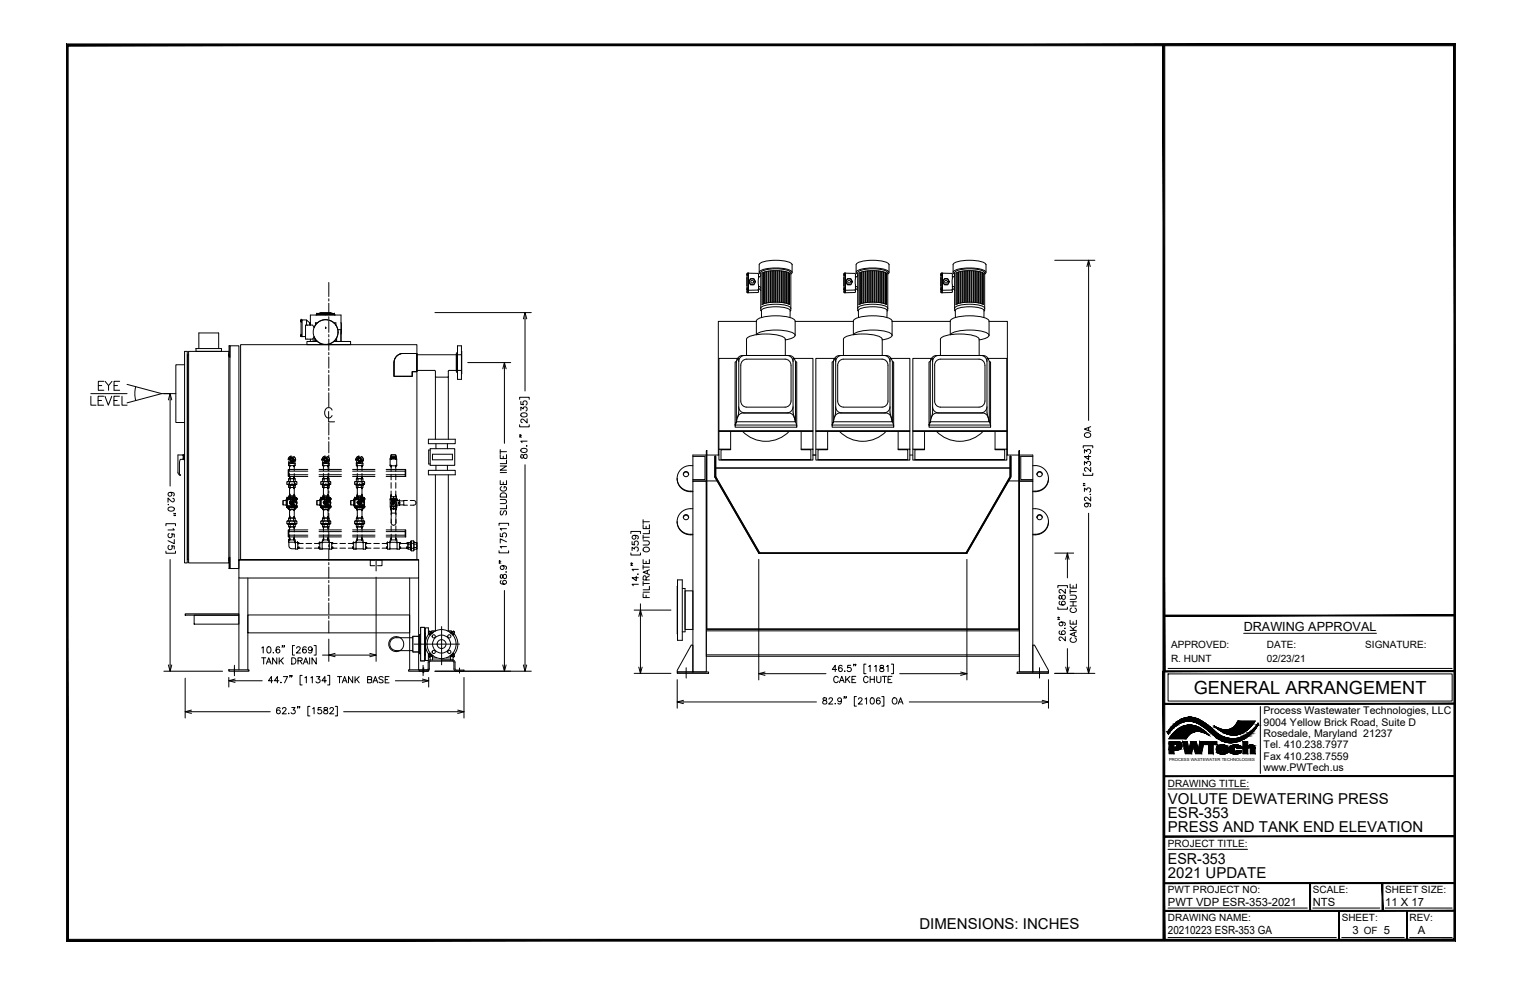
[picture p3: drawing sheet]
<svg xmlns="http://www.w3.org/2000/svg" width="432mm" height="279mm" viewBox="0 0 432 279" stroke-linecap="round" stroke-linejoin="round" font-family="sans-serif">
<defs><g id="words">
<text font-size="5.1" x="338.7" y="196.8">GENERAL ARRANGEMENT</text>
<g font-size="4.3">
<text x="331.4" y="228">VOLUTE DEWATERING PRESS</text>
<text x="331.4" y="232.1">ESR-353</text>
<text x="331.4" y="236.1">PRESS AND TANK END ELEVATION</text>
<text x="331.4" y="245.1">ESR-353</text>
<text x="331.4" y="249.2">2021 UPDATE</text>
<text x="260.9" y="263.4">DIMENSIONS: INCHES</text>
</g>
<text font-size="3.6" x="352.8" y="178.9">DRAWING APPROVAL</text>
<g font-size="3.2">
<text x="331.4" y="256.9">PWT VDP ESR-353-2021</text>
<text x="372.4" y="256.9">NTS</text>
<text x="393" y="256.9">11 X 17</text>
<text x="331.4" y="264.9">20210223 ESR-353 GA</text>
<text x="383.7" y="264.9">3</text>
<text x="402.3" y="264.9">A</text>
</g>
<g font-size="3">
<text x="358.5" y="202.6">Process Wastewater Technologies, LLC</text>
<text x="358.5" y="205.9">9004 Yellow Brick Road, Suite D</text>
<text x="358.5" y="209.1">Rosedale, Maryland 21237</text>
<text x="358.5" y="212.3">Tel. 410.238.7977</text>
<text x="358.5" y="215.5">Fax 410.238.7559</text>
<text x="358.5" y="218.7">www.PWTech.us</text>
</g>
<g font-size="2.8">
<text x="332.2" y="183.8">APPROVED:</text>
<text x="359.4" y="183.8">DATE:</text>
<text x="387.3" y="183.8">SIGNATURE:</text>
<text x="332.2" y="187.7">R. HUNT</text>
<text x="359.4" y="187.7">02/23/21</text>
<text x="331.4" y="223.2">DRAWING TITLE:</text>
<text x="331.4" y="240.3">PROJECT TITLE:</text>
<text x="331.4" y="253.3">PWT PROJECT NO:</text>
<text x="372.4" y="253.3">SCALE:</text>
<text x="393" y="253.3">SHEET SIZE:</text>
<text x="331.4" y="261.3">DRAWING NAME:</text>
<text x="380.7" y="261.3">SHEET:</text>
<text x="399.9" y="261.3">REV:</text>
<text x="386.9" y="264.9">OF 5</text>
</g>
<text font-size="1.2" x="331.7" y="215.8">PROCESS WASTEWATER TECHNOLOGIES</text>
</g></defs>
<!-- layer: AM_4 -->
<g fill="none" stroke="#000" stroke-width=".28">
<path d="M85.4 91.1v.1M85.4 95.3v.1M85.4 90.8v.1M85.4 95v.1M85.4 95.4l.3 .1M85.4 91.1v4.2M85.4 94.8h.2v.7M85.4 95h.2M85.4 90.8l.2 .4M85.4 90.8h.1M85.4 91.2h.1M85.4 95v.4"/>
<path d="M85.4 95.1h.1M85.4 95.4h.1M85.5 90.8h.1M85.5 91.2h.1M85.5 95h.1M85.5 95.4h.1M85.6 90.7v.7h-.2M85.7 90.7h-.3v.4M87 90.8l.9 .8v.6v-.5M87 92.2v-1.4l-1.3-.1v4.8h1M87.9 91.7l.1 .5 .1-2.8h8.7v7.5h-2.1M88 91.8h.1"/>
<path d="M88 91.5l-.1 .2M88.1 96.2v.7h2M88.8 96v.9M89.3 95.9v1M89.9 89.3h.1M89.9 89.2h5h-5M89.9 89.1h.1M89.9 89.2v.2M89.9 89.2h.1M89.9 89.1h5M89.9 89.2l-.3 .2M89.9 89l5 .1z"/>
<path d="M90.2 89l.8-.3h2.7l.9 .3M90.8 89h3.2M94.8 89.2l.3 .2M94.9 89.2v.2M94.9 89.2h-5M94.9 89.2h.1M94.9 89.1h.1M94.9 89.3h.1M94.9 89.1h-5M95.5 95.9v1M95.9 93.5h.9M96.7 91.5l.1 .3"/>
<path d="M96.8 94.4l-.1 .3M96.9 91.8v2.7"/>
</g>
<g fill="#000" stroke="#000" stroke-width=".28">
<circle cx="85.4" cy="91" r=".06"/>
<circle cx="85.4" cy="95.2" r=".06"/>
<circle cx="87.9" cy="91.7" r=".06"/>
</g>
<!-- layer: ConnectionPoints -->
<path d="M92.4 93.1h.1M92.4 89.4h.1" fill="none" stroke="#000" stroke-width=".28"/>
<!-- layer: AM_0 -->
<g fill="none" stroke="#000" stroke-width=".28">
<path d="M65.2 98.1h2.6v63.2h-2.6zM68.3 97.8h50v60.9h-50zM89.1 95.5l.4 .7M89.1 92.9l-.4-.7-2 .1v3.8l2 .1 .4-.7M89.5 96.2l1 1 1.3 .5M89.5 96.2v.7h.6h-3v.9h12.4v-.9h-4.8M90.1 91.6h-.6v.6M94.7 96.9l-1.3 .7-1.6 .1M94.7 91.6h.6v.6a3.5 3.5 0 0 0-6.2 .8M95.3 92.2a3.5 3.5 0 0 1-.6 4.7M95.3 96.2v.7h-.6M129.8 98.1h1.1v9.5h-1.1z"/>
<path d="M130.9 99.7v6.3M118.3 100.6h11.2M118.3 105.1h4.9M127.5 105.1h2M129.5 100.6v4.5M129.8 100.1h-.3v5.4h.3"/>
<circle cx="92.4" cy="94.2" r="3.5"/>
</g>
<!-- layer: 0 -->
<g fill="none" stroke="#000" stroke-width=".28">
<path d="M308.4 75.6l.4-1.8 .5 1.8M308.8 73.8v1.8M148.5 90.4l.4-1.7 .5 1.7M148.9 88.7v1.7M214.6 91.2h-10.8v37.9h.2M225.6 91.2h16.5M253.1 91.2h16.5M280.6 91.2h5.2v37.9h-.2M47.8 113.4l.5-1.7 .4 1.7M48.3 111.7v1.7M123.2 105.1l.3 .3M127.5 105.1l-.3 .3"/>
<path d="M142.6 104.6l.5-1.8 .5 1.8M143.1 102.8v1.8M209.3 101.7h-5.3v20.7h26.6v-20.7h-5.3M236.8 101.7h-5.3v20.7h26.6v-20.7h-5.3M264.3 101.7h-5.3v20.7h26.6v-20.7h-5.3M192.1 135.7a3.8 3.8 0 0 0 4.5 3.8M193.9 134.6a.75 .75 0 0 1 .7-.7 .75 .75 0 0 1 .8 .7M196.6 129.5h3.4v6.5h-3.4M196.6 132.1a3.7 3.7 0 0 0-4.5 3.6 3.7 3.7 0 0 0 4.5 3.6M196.6 136.5h3.8v54.1h-3.8zM196.6 136.4h3.8M200.4 127.8h.2v50.6h-.2z"/>
<path d="M200.4 129.1v7.4M200.6 136.4h2.9M203.1 132.8h83.5M203.8 129.1h-7.2v7.4M204 127.4h3.3v.2h-2.7v2.8h25.4v-2.8h-2.7v-.2h3.3v3.1h-26.6zM204 122.2h26.6M204 122.4v5M207.3 122.4v5M210.7 122.4a9.2 9.2 0 0 0 13.2 0M227.3 122.4v5M230.6 129.1h.9M230.6 122.4v5"/>
<path d="M231.5 127.4h3.3v.2h-2.7v2.8h25.4v-2.8h-2.7v-.2h3.3v3.1h-26.6zM231.5 122.2h26.6M231.5 122.4v5M234.8 122.4v5M238.2 122.4a9.2 9.2 0 0 0 13.2 0M254.8 122.4v5M258.1 129.1h.9M258.1 122.4v5M259 127.4h3.3v.2h-2.7v2.8h25.4v-2.8h-2.7v-.2h3.3v3.1h-26.6zM259 122.2h26.6M259 122.4v5M262.3 122.4v5"/>
<path d="M265.7 122.4a9.2 9.2 0 0 0 13.2 0M282.3 122.4v5M285.6 122.4v5M285.8 129.1h3.3M286.2 136.4h2.9M289.1 127.8h.1v50.6h-.1zM289.2 136.5h3.8v54.1h-3.8zM289.2 136.5v-7.4h3.8v7.4M289.2 136.4h3.8M293 129.5h-3.4v6.5h3.4M293 132.1a3.7 3.7 0 0 1 4.5 3.6 3.7 3.7 0 0 1-4.5 3.6M294.2 134.6a.75 .75 0 0 1 .7-.7 .75 .75 0 0 1 .8 .7"/>
<path d="M297.5 135.7a3.8 3.8 0 0 1-4.5 3.8M67.8 158.9v-.2h51v.2M67.8 158.9h51v5.1h-51zM192.1 147.9a3.8 3.8 0 0 0 4.5 3.8M193.9 146.8a.75 .75 0 0 1 .7-.7 .75 .75 0 0 1 .8 .7M196.6 144.3a3.7 3.7 0 0 0-4.5 3.6 3.7 3.7 0 0 0 4.5 3.7M215.6 156.9l-12.5-21.7v-5.8h-.3v5.9l12.5 21.6h59l12.5-21.6v-5.9h-.2v5.8l-12.6 21.7M293 144.3a3.7 3.7 0 0 1 4.5 3.6 3.7 3.7 0 0 1-4.5 3.7M294.2 146.8a.75 .75 0 0 1 .7-.7 .75 .75 0 0 1 .8 .7M297.5 147.9a3.8 3.8 0 0 1-4.5 3.8M302.3 158.7l.5-1.8 .5 1.8M302.8 156.9v1.8"/>
<path d="M67.8 164v26M70.3 174.4h45.9v5.1h-45.9zM70.3 164v26M116.2 164v26M118.8 164v26M181.2 174.8l.5-1.7 .5 1.7M181.7 173.1v1.7M192.2 164.5h1.4v17.1h-1.4zM192.2 166.3v13.5M193.6 166.9h.8v12.3h-.8M194.4 167.6h2.2v10.9h-2.2zM200.4 178.5h88.8v7.7h-88.8z"/>
<path d="M200.4 178.9h88.8M200.6 178.4h88.5M47.8 188.6l.5 1.8 .4-1.8M48.3 188.6v1.8M64.9 190h5.7v.4h-5.7zM64.9 193.1h1.8M66.7 192.6l-1.8 .5 1.8 .5M93.3 185.8h1.8M95.1 185.3l-1.8 .5 1.8 .5M104.9 185.3l1.8 .5-1.8 .5M104.9 185.8h1.8M115.9 190h5.7v.4h-5.7z"/>
<path d="M119.8 192.6l1.8 .5-1.8 .5M119.8 193.1h1.8M142.6 188.6l.5 1.8 .5-1.8M143.1 188.6v1.8M148.5 188.6l.4 1.8 .5-1.8M148.9 188.6v1.8M181.2 189.2l.5 1.8 .5-1.8M181.7 189.2v1.8M192.1 190.6h8.9v.4h-8.9zM192.1 199.1h1.8M193.9 198.6l-1.8 .5 1.8 .5M196.1 183h.5v7.6h-4.5v-.5z"/>
<path d="M200.4 185.8h88.8M215.3 191.1h1.7M217 190.6l-1.7 .5 1.7 .5M272.5 190.6l1.8 .5-1.8 .5M272.5 191.1h1.8M288.6 190.6h8.9v.4h-8.9zM293 183h.5l4 7.1v.5h-4.5zM295.7 198.6l1.8 .5-1.8 .5M295.7 199.1h1.8M302.3 189.2l.5 1.8 .5-1.8M302.8 189.2v1.8M308.4 189.2l.4 1.8 .5-1.8"/>
<path d="M308.8 189.2v1.8M52.5 201.9h1.8M54.3 201.4l-1.8 .5 1.8 .5M129.9 201.4l1.7 .5-1.7 .5M129.9 201.9h1.7"/>
<circle cx="194.6" cy="134.5" r=".74"/>
<circle cx="294.9" cy="134.5" r=".74"/>
<circle cx="194.6" cy="146.7" r=".74"/>
<circle cx="294.9" cy="146.7" r=".74"/>
</g>
<!-- layer: CENTER -->
<path d="M125.3 177.7v10.9M66.5 189.5v1.3M117.5 182.7h12.9M120 189.5v1.3M120.2 189.4v1.4M130.4 189.5v1.4" fill="none" stroke="#000" stroke-width=".28"/>
<!-- layer: PWT-DIM END -->
<g fill="none" stroke="#000" stroke-width=".28">
<path d="M299.2 73.8h11.4M308.8 75.6v43.7M123.4 88.7h27.3M148.9 90.4v20.5M25.8 111.7h10.2M25.8 112.4v2.5h1.4M27.8 113.6h1M27.9 109.4h1M29.4 112.4h-1.6v2.5h1.6M29.5 108.2h-1.6v2.5h1.6M29.8 112.4l.9 2.5 1-2.5M29.8 108.2l1 1.2v1.3"/>
<path d="M31.8 108.2l-1 1.2M32.3 113.6h1M32.4 109.4h.9M33.9 112.4h-1.6v2.5h1.6M34 108.2h-1.6v2.5h1.6M34.6 112.4v2.5h1.5M36 109l9.9 2.7h4M38.5 109.7l-.2 1.7 .2 2.2M45.9 111.7l-9.9 2.6M46.5 111.7h1.6M48.3 113.4v24.5M132.7 102.8h12.2"/>
<path d="M143.1 104.6v21.2M147.4 113.3v-.6h2.7v.6M147.8 116.4v-.9l.6 .5a.59 .59 0 0 1 1-.4 .59 .59 0 0 1-.2 1M147.8 113.9v.8l.7 .1a.63 .63 0 0 1 0-.9 .63 .63 0 0 1 1 .1 .63 .63 0 0 1-.3 .9M147.8 117.3l.7-.2a.76 .76 0 0 1 1 .7 .96 .96 0 0 1-.9 .5 .96 .96 0 0 1-.8-.7zM149.5 118.8v1.2l-.8-.9-.6-.2-.3 .1v.5l.4 .4M48.3 139.7a.55 .55 0 0 1 .4 .7 .55 .55 0 0 1-.8 .2 .55 .55 0 0 1 0-.9h.4a.84 .84 0 0 1 1.1 .6l-.2 .4M141.9 136.3v1.1h1.8v-1.1M141.9 132.2h1.8l-1.8 1.2h1.8M141.9 129v1.1h1.8v-1.1M141.9 134h1.8M141.9 128.1h1.8"/>
<path d="M141.9 127.5v1.2M142.3 138a.65 .65 0 0 0-.4 .8 .65 .65 0 0 0 .7 .5h.4a.64 .64 0 0 0 .7-.6 .64 .64 0 0 0-.7-.7v.5M142.8 129.4v.7M142.8 136.8v.6M143.7 130.5v1h-1.8M147.4 120.5v.6h2.7v-.6M147.5 123.9v.1v-.1l.4 .1M147.5 123.4v.1v-.1l.4 .1M147.8 129v.9l.4 .1 .7-1.1a.59 .59 0 0 1 .7 .6 .59 .59 0 0 1-.7 .5l-.3-.2-.2-.8zM147.8 127.4l.7-.2a.76 .76 0 0 1 1 .6 .96 .96 0 0 1-.9 .6 .96 .96 0 0 1-.8-.7zM148.9 131.8v56.8M149.5 126.4v.2z"/>
<path d="M149.5 125.1h-1.7l.3 .5M307.3 134.2v.6h2.7v-.6M307.3 127v-.6h2.7v.6M307.4 137.6v.2v-.2l.4 .2M307.4 137.1v.2v-.2l.4 .2M307.7 139.4v-.9l.6 .5a.59 .59 0 0 1 1-.5 .59 .59 0 0 1-.2 1.1M307.7 131.9v-1l.6 .5a.59 .59 0 0 1 1-.4 .59 .59 0 0 1-.2 1M307.7 128.5v-.9l.6 .5a.59 .59 0 0 1 1-.5 .59 .59 0 0 1-.2 1.1M307.7 123.1a.88 .88 0 0 1 1.1-.4 .88 .88 0 0 1 .6 1 .88 .88 0 0 1-1.1 .4 .88 .88 0 0 1-.6-1zM308.8 129.1v1.2l-1.1-.8h1.7M308.8 121.3v.8M309.4 132.5v1.2l-.8-.8-.6-.3-.3 .2v.5l.4 .3"/>
<path d="M309.4 121l-1.7 .7 1.7 .7M47.1 149.1v-.6h2.7v.6M47.1 156.3v.6h2.7v-.6M47.7 143.1h.1zM47.8 144.1l.6-.3a.76 .76 0 0 1 1 .7 .96 .96 0 0 1-.9 .5 .96 .96 0 0 1-.8-.7zM48 151.3a.63 .63 0 0 0-.2 1 .63 .63 0 0 0 .9 .1 .63 .63 0 0 0 0-1l.7 .1v.9M48 154.7a.63 .63 0 0 0-.2 .9 .63 .63 0 0 0 .9 .2 .63 .63 0 0 0 0-1l.7 .1v.8M48.3 158.7v29.9M49 141.4l.4 .3v.5l-.3 .2-.6-.3-.8-.8v1.2M49.1 149.9l.3 .4h-1.7M49.3 145.6l.2 .2 .2-.2v.2M49.3 146.1l.2 .2 .2-.2v.2"/>
<path d="M49.4 153v1.2l-1.7-.8M141.6 156.2v.6h2.7v-.6M141.6 149v-.6h2.7v.6M141.7 159.6v.2v-.2l.4 .2M141.7 159.1v.2v-.2l.4 .2M141.9 151.3v.9l.8 .1a.63 .63 0 0 1 0-1 .63 .63 0 0 1 .9 .1 .63 .63 0 0 1-.2 .9M141.9 141.7h1.3l.5 .5-.3 .6-1.5 .1M142 140.1a.99 .99 0 0 1 1.7 .3v.6h-1.8zM142.2 144.9l-.3 .4 .3 .8 .4-.2 .6-1h.2l.3 .4-.3 .8M143.7 155h-1.8l.4 .5M143.7 153.7l-1.8-.9v1.2M143.7 150h-1.8l.4 .4"/>
<path d="M143.7 143.3v1h-1.8M179 156.8v.6h2.7v-.6M179 151.3v-.6h2.7v.6M179.1 159.7v.2v-.2l.4 .2M179.3 156.2v-1l.7 .5a.59 .59 0 0 1 1-.4 .59 .59 0 0 1-.2 1M179.3 153.6v.9l.8 .1a.63 .63 0 0 1 0-1 .63 .63 0 0 1 .9 .1 .63 .63 0 0 1-.2 .9M179.9 151.8a.55 .55 0 0 1 .5 .8 .55 .55 0 0 1-.9 .2 .55 .55 0 0 1 .1-.9l.3-.1a.84 .84 0 0 1 1.2 .7l-.3 .4M182.5 158.8v1.1h1.7v-1.1M182.5 153.4h1.2l.5 .5-.2 .6-1.5 .1M182.5 148.8v1.1h1.7v-1.1M182.5 147.4v1.2M182.5 151.8v1.2"/>
<path d="M182.5 152.4h1.7M182.5 148h1.7M182.5 155.5a.88 .88 0 0 1 1.1-.3 .88 .88 0 0 1 .6 1 .88 .88 0 0 1-1.1 .4 .88 .88 0 0 1-.6-1.1zM183.3 149.3v.6M183.3 159.2v.7M184.2 150.4v1h-1.7M215.3 158.7v34.2M274.3 158.7v34.2M299.2 156.9h5.4M302.8 158.7v5.2M308.3 142.7a.55 .55 0 0 1 .4 .8 .55 .55 0 0 1-.8 .2 .55 .55 0 0 1 0-.9l.4-.1a.84 .84 0 0 1 1.1 .7l-.2 .3M308.8 145.6v43.6"/>
<path d="M309.3 140.3h.1zM309.4 140.9v1.2l-.8-.8-.6-.3-.3 .2v.5l.4 .3M106.7 163.7v23.9M142 163.1v.8l.3 .1 .8-1.1a.59 .59 0 0 1 .6 .6 .59 .59 0 0 1-.6 .6l-.3-.2-.3-.8zM142.2 164.7l-.2 .1a.87 .87 0 0 0 .6 1 .87 .87 0 0 0 1.1-.6 .55 .55 0 0 0-.5-.6 .55 .55 0 0 0-.6 .5 .55 .55 0 0 0 .5 .6M142.5 160.5a.55 .55 0 0 1 .5 .7 .55 .55 0 0 1-.9 .2 .55 .55 0 0 1 .1-.9h.3a.84 .84 0 0 1 1.2 .6l-.3 .4M143.1 167.5v21.1M143.5 162.2h.2zM179.1 160.2v.2v-.2l.4 .2M179.9 173.1h10.5M180.5 163.4v1.3l-1.2-.8h1.8M180.9 162.9h.2z"/>
<path d="M181.1 165.7h-1.8l.4 .5M181.1 161.5h-1.8l.4 .4M181.7 171.3v1.8M181.7 174.8v14.4M182.5 168.4v1.1h1.7M182.5 168h1.7M182.5 165.5h1.7M182.5 160.3v1.2M182.5 164.9v1.2M182.5 160.9h1.7M183.3 164.5l-.1-1-.6-.1-.1 1.1h1.7M183.3 168.8v.7"/>
<path d="M183.6 161.9v.8M184.2 166.3v1h-1.7M184.2 161.6l-1.7 .7 1.7 .7M184.2 163.3l-.9 .6M300.1 172.2v.6h2.7v-.6M300.1 166.7v-.6h2.7v.6M300.2 175.6v.2v-.2l.4 .2M300.2 175.1v.2v-.2l.4 .2M300.5 169v.8l.4 .1 .7-1.1a.59 .59 0 0 1 .7 .6 .59 .59 0 0 1-.7 .6l-.3-.2-.2-.8zM300.7 179l-.2 .1a.87 .87 0 0 0 .7 1 .87 .87 0 0 0 1-.6 .55 .55 0 0 0-.5-.6 .55 .55 0 0 0-.6 .5 .55 .55 0 0 0 .5 .6M300.7 170.6l-.2 .1a.87 .87 0 0 0 .7 1 .87 .87 0 0 0 1-.6 .55 .55 0 0 0-.5-.6 .55 .55 0 0 0-.6 .5 .55 .55 0 0 0 .5 .6M301.1 176.4a.55 .55 0 0 1 .4 .8 .55 .55 0 0 1-.8 .2 .55 .55 0 0 1 0-.9l.4-.1a.84 .84 0 0 1 1.1 .7l-.2 .4"/>
<path d="M302.2 178.1v.2zM302.2 167.1v1.2l-.8-.8-.6-.3-.3 .2v.5l.4 .3M303.6 175.9v1.1h1.8v-1.1M303.6 168.8h1.3l.5 .5-.3 .6-1.5 .1M303.6 165.7v1.1h1.8v-1.1M303.6 178.8h1.8M303.6 177.6l1.2 1.2M303.6 171.9h1.8M303.6 170.7h1.8M303.6 167.8h1.8M303.6 167.2v1.2M304 172.5a.65 .65 0 0 0-.4 .7 .65 .65 0 0 0 .7 .5h.4a.65 .65 0 0 0 .7-.5 .65 .65 0 0 0-.5-.7"/>
<path d="M304.4 166.1v.7M304.4 170.7v1.2M304.4 176.4v.6M304.8 179.5v.8M305.4 179.2l-1.8 .7 1.8 .7M305.4 177.6l-1 .8M46.5 190.4h16.6M52.5 192.4v11.3M64.9 192.2v2.7M66.7 193.1h7.7M74.2 186.6h1.2M74.3 183.8l.4-.3v1.7"/>
<path d="M74.8 186.6v1.8M75.6 188.4l.6-1.8 .7 1.8M75.8 187.8h.9M75.9 183.5h.3a.92 .92 0 0 1 .7 .8 .92 .92 0 0 1-.7 .9 1.14 1.14 0 0 1-.3-1.7zM77.4 193.1h-1.2l.8-1.2v1.8M77.5 185.1h.1zM78.5 186.6v1.8l-1.2-1.8v1.8M79.1 193.1h-1.2l.8-1.2v1.8M79.2 186.6v1.8M79.3 183.7l-.1-.2a.87 .87 0 0 0-1 .7 .87 .87 0 0 0 .6 1 .55 .55 0 0 0 .6-.5 .55 .55 0 0 0-.5-.6 .55 .55 0 0 0-.6 .5M79.6 193.6h.2zM79.6 187.3l.8 1.1"/>
<path d="M80.2 183.2h-.2h.2l-.2 .4M80.4 191.9h1.2l-.9 1.8M80.4 186.6l-1.2 1.2M80.7 183.2h-.2h.2l-.2 .4M82.3 191.7h-.1h.1l-.1 .4M82.8 186.6h.6a.95 .95 0 0 1 .6 .9 .95 .95 0 0 1-.6 .9h-.6zM82.8 191.7h-.1h.1l-.1 .4M83.6 183.1h-.6v2.7h.6M84.2 183.9l.3-.4h.5l.2 .3-.3 .6-.8 .8h1.2M84.5 187.4l1.1-.1v-.5l-1.1-.2v1.8M85.1 187.4l.6 1M85.7 191.6h-.6v2.7h.6"/>
<path d="M86.1 188.4l.6-1.8 .7 1.8M86.3 187.8h.9M86.5 192.3l.4-.4v1.8M86.9 183.7l-.1-.2a.87 .87 0 0 0-1.1 .7 .87 .87 0 0 0 .7 1 .55 .55 0 0 0 .6-.5 .55 .55 0 0 0-.6-.6 .55 .55 0 0 0-.5 .5M87.8 186.6v1.8M88.2 192.3l.4-.4v1.8M88.6 184a.55 .55 0 0 1-.8 .5 .55 .55 0 0 1-.2-.9 .55 .55 0 0 1 .9 .1l.1 .3a.84 .84 0 0 1-.7 1.2l-.4-.2M89.1 183.1h.6v2.7h-.6M89.7 186.6v1.8l-1.2-1.8v1.8M89.8 191.9h.9l-.5 .7a.59 .59 0 0 1 .5 1 .59 .59 0 0 1-1.1-.2M91.5 185.8h1.8M92.6 193.1h-1.3l.9-1.2v1.8"/>
<path d="M92.9 191.6h.6v2.7h-.6M93.3 181.3v6.3M95.1 185.8h9.8M95.7 191.9h1.2M96.3 191.9v1.8M97.1 193.7l.7-1.8 .6 1.8M97.3 193.1h.9M100.1 191.9v1.8l-1.2-1.8v1.8M100.7 191.9v1.8M101.2 192.7l.7 1M101.9 191.9l-1.2 1.2M104.3 192.8l1-.1 .1-.6-1.1-.2v1.8l1.1-.2 .1-.4-.4-.3"/>
<path d="M105.8 193.7l.7-1.8 .7 1.8M106.1 193.1h.8M108.7 192.2l-.4-.3-.8 .3 .2 .4 1 .6v.2l-.4 .3-.8-.3M109.3 192.8h.7M110.4 191.9h-1.1v1.8h1.1M112.2 193.1h7.6M121.6 192.2v2.7M123.4 190.4h27.3M131.6 192.2v11.5M179.9 191h10.5M192.1 192.8v8.1M193.9 199.1h37.7"/>
<path d="M217 191.1h17.3M233.6 198v.5l.7 .3 .3 .3a.59 .59 0 0 1-.6 .6 .59 .59 0 0 1-.6-.6l1.1-.7-.1-.4zM235.2 198.4l.3-.5h.4l.3 .4-.3 .6-.8 .8h1.2M236.9 199.6h.1zM237.4 189.9h-1.3l.9-1.2v1.8M237.8 192.3a.65 .65 0 0 0-.7-.4 .65 .65 0 0 0-.6 .6v.5a.65 .65 0 0 0 .6 .6 .65 .65 0 0 0 .7-.4M238.1 193.6l.7-1.7 .7 1.7M238.4 193h.8M238.7 198.5a.55 .55 0 0 1-.7 .5 .55 .55 0 0 1-.2-.9 .55 .55 0 0 1 .9 .1v.3a.84 .84 0 0 1-.6 1.2l-.4-.2M238.9 189l-.1-.2a.87 .87 0 0 0-1 .6 .87 .87 0 0 0 .6 1.1 .55 .55 0 0 0 .6-.5 .55 .55 0 0 0-.5-.6 .55 .55 0 0 0-.6 .5M239.6 197.7h-.2h.2l-.2 .4M239.6 190.4h.2z"/>
<path d="M239.9 191.9v1.7M240.1 197.7h-.2h.2l-.2 .4M240.3 192.6l.8 1M241.1 191.9l-1.2 1.1M241.4 188.7h-.9l-.1 .8a.63 .63 0 0 1 1 0 .63 .63 0 0 1-.1 .9 .63 .63 0 0 1-1-.2M241.7 192.7h.7M242.3 188.5h-.2h.2l-.2 .4M242.8 188.5h-.2h.2l-.2 .4M242.8 191.9h-1.1v1.7h1.1M243 197.6h-.6v2.7h.6M243.6 198.4l.3-.5h.3l.4 .4-.3 .6-.8 .8h1.2M245.4 198.3l.5-.4v1.8"/>
<path d="M245.7 188.4h-.6v2.7h.6M246.3 192.3a.65 .65 0 0 0-.8-.4 .65 .65 0 0 0-.5 .6v.5a.65 .65 0 0 0 .5 .6 .65 .65 0 0 0 .8-.4M246.4 189.1l.5-.4v1.8M246.9 192.7h1.2M246.9 191.9v1.7M247.1 198l.3-.1a.92 .92 0 0 1 .7 .9 .92 .92 0 0 1-.7 .9 1.14 1.14 0 0 1-.3-1.7zM248.1 191.9v1.7M248.1 189.1l.5-.4v1.8M248.7 191.9v1.2l.5 .5 .6-.2 .1-1.5M249.7 198.2l-.1-.2a.87 .87 0 0 0-1.1 .7 .87 .87 0 0 0 .7 1 .55 .55 0 0 0 .5-.5 .55 .55 0 0 0-.5-.6 .55 .55 0 0 0-.6 .5M249.7 188.8v.5l.8 .3 .3 .3a.59 .59 0 0 1-.6 .6 .59 .59 0 0 1-.6-.6l1.1-.8-.1-.3zM250.2 197.6h.6v2.7h-.6"/>
<path d="M250.3 191.9h1.2M250.9 191.9v1.7M251.5 189.1l.4-.4v1.8M251.9 192.7h.7M252.9 188.4h.6v2.7h-.6M253 191.9h-1.1v1.7h1.1M253.3 198.2l.2-.2a.83 .83 0 0 1 1 .8 .83 .83 0 0 1-1 .8l-.4-.6zM254.8 199.7l.7-1.8 .7 1.8M255.1 199.1h.8M255.2 191.1h17.3M258 199.1h37.7M297.5 192.8v8.1"/>
<path d="M299.2 191h11.4M302.2 180.6v1.2l-.8-.9-.6-.2-.3 .3v.4l.4 .3M302.8 184v5.2M304 180.9a.65 .65 0 0 0-.4 .8 .65 .65 0 0 0 .7 .5h.4a.65 .65 0 0 0 .7-.5 .65 .65 0 0 0-.5-.8M54.3 201.9h22.4M79.5 201l-.1-.2a.87 .87 0 0 0-1.1 .6 .87 .87 0 0 0 .7 1.1 .55 .55 0 0 0 .5-.5 .55 .55 0 0 0-.5-.6 .55 .55 0 0 0-.6 .5M80.1 201.1l.4-.4h.3l.4 .3-.3 .6-.8 .9h1.1M81.9 202.3v.2zM82.8 200.7h.9l-.5 .7a.59 .59 0 0 1 .4 .9 .59 .59 0 0 1-1-.2M84.5 200.4h-.1h.1l-.1 .5M85 200.4h-.1h.1l-.1 .5M87.9 200.4h-.6v2.7h.6"/>
<path d="M88.7 201l.4-.3v1.8M91.1 200.7h-.8l-.1 .8a.63 .63 0 0 1 1-.1 .63 .63 0 0 1-.2 1 .63 .63 0 0 1-.9-.3M92 200.8v.5l.8 .2 .2 .4a.59 .59 0 0 1-.6 .6 .59 .59 0 0 1-.6-.6l1.1-.8-.1-.3zM93.6 201.1l.3-.4h.4l.3 .3-.2 .6-.9 .9h1.2M95.1 200.4h.6v2.7h-.6M97.5 201.9h32.4"/>
</g>
<!-- layer: PWT-REFERENCE -->
<path d="M106.7 159v2.9M66.5 188.7v3M120 188.7v3M194.7 189.4v2.9M294.9 189.4v2.9" fill="none" stroke="#000" stroke-width=".28"/>
<!-- layer: STEP -->
<path d="M52.5 174.1h15.3v.4h-15.3zM55.1 174.5h12.7v2.5h-12.7z" fill="none" stroke="#000" stroke-width=".28"/>
<!-- layer: AM_3N -->
<path d="M129.8 100.6h1.1M129.8 105.1h1.1" fill="none" stroke="#000" stroke-width=".28"/>
<!-- layer: HIDDEN -->
<g fill="none" stroke="#000" stroke-width=".28">
<path d="M111.8 102.8v.1M111.8 102.6v.1M111.8 102.8h.1M111.8 102.3v.3M112 101.9l-.2 .4M112 101.8v.1M112.1 101.6l-.1 .2M112.1 101.5v.1M112.3 101.3l-.1 .2M112.4 101.2l-.1 .1M112.7 100.9l-.3 .3M112.7 100.9h.1"/>
<path d="M112.9 100.7l-.2 .1M112.9 100.7h.1M113.2 100.5l-.3 .2M113.5 100.4l-.3 .1M113.5 100.4h.1M113.8 100.3l-.3 .1M113.8 100.3h.1M113.9 100.3h.1M118.3 100.3h-4.3M118.3 100.3v5.1h-1.4v1.3h-5.1v-3.8M81.4 136.7h2.8M81.4 137.3l.3 .1"/>
<path d="M81.8 133.2h.1v1.9h-.1zM81.8 137.5h1.9M81.8 137.5h.1M81.8 137.4v.1M81.8 137.5h2M81.8 137.6h2M81.8 137.5v.1M81.9 137.6l.1 .7 .3-.1v-.6M81.9 138.2h1.9M81.9 135.8h1.9M81.9 131.5h1.9l-.1 .6h-1.8M81.9 131.5v.6"/>
<path d="M81.9 131.5h.1M81.9 132.1h.1M81.9 135.1h5.4M81.9 133.2h5.4M81.9 134.7h5.4M81.9 133.6h5.4M82 131v.4M82 131h.1M82 131.1a1.09 1.09 0 0 0 1.3 .2M82.1 137.3h1.4v-.6h-1.4v.6l-.4 .1M82.1 136.7h-.7v.6l.3 .1M82.1 138.4h.1"/>
<path d="M82.1 138.5h.1M82.1 138.3v.1M82.1 138.6h.1M82.1 132.3h.1M82.1 132.2h.1M82.1 132.1h.1M82.1 132l.1 .1M82.2 132.3h.1M82.1 135.6h.1M82.1 135.6l.1 .1M82.1 135.7l.1 .1M82.1 132.1v.1"/>
<path d="M82.1 134.3l.1 1.1M82.1 135.5v.1M82.1 135.7h.1M82.1 138.6l.1 1.8M82.2 135.4h.1M82.2 132.4l-.1 1.1M82.2 138.6h-.1M82.2 138.4l-.1 .1M82.2 138.5l-.1 .1M82.2 138.6h.1M82.2 138.4h.1M82.2 132.1l-.1 .2"/>
<path d="M82.2 132.2h-.1M82.2 132.1h-.1M82.2 135.8h.1M82.2 135.5h-.1M82.2 135.6h-.1M82.2 135.7h-.1M82.2 132.1h.1M82.2 135.7h.1M82.2 135.6h.1M82.2 138.5v.1M82.3 136.6v-.8h.5h.5v.8M82.3 135.8h-.4v.8"/>
<path d="M82.5 129.9h.6l.3 .5-.3 .5h-.6l-.3-.5zM82.6 129.4a.99 .99 0 0 0-.8 1M82.8 137.4h.1M83.2 129.8h-.8l-.3 .6M83.3 137.6v.6h-1M83.3 135.8h.5v.8M83.3 129.5a1.05 1.05 0 0 1 .5 1.3M83.4 138.3v.1M83.4 138.6h.1M83.4 138.5h.1M83.4 138.4h.1M83.4 132l.1 .1"/>
<path d="M83.4 132.1h.1M83.4 132.2h.1M83.4 132.3h.1M83.4 132.4h.1M83.4 135.4h.1M83.4 135.8h.1M83.4 135.7l.1 .1M83.4 135.6l.1 .1M83.4 135.6h.1M83.4 135.5h.1M83.4 132.1v.1M83.4 135.4v.2"/>
<path d="M83.4 135.7v.1M83.4 138.6v1.8M83.4 132.4l.1 1.1M83.5 138.4h.1M83.5 138.5l-.1 .1M83.5 138.4l-.1 .1M83.5 132.1h.1M83.5 132.3h.1M83.5 132.1h-.1M83.5 132.2h-.1M83.5 132.1l-.1 .2M83.5 132.3l-.1 .1"/>
<path d="M83.5 135.8h-.1M83.5 135.7h-.1M83.5 135.6h-.1M83.5 134.3l-.1 1.2M83.5 135.6h.1M83.5 135.7h.1M83.5 135.8h.1M83.5 138.5h.1M83.5 135.4h-.1M83.5 137.3l.4 .1h-2.2M83.5 136.7h.7v.6l-.3 .1M83.6 130.4l-.1 .3a.73 .73 0 0 1-1.1 .4"/>
<path d="M83.6 137.4h.1M83.7 137.5h-1.9h2M83.7 131v.4M83.7 131h.1M83.7 137.5h.1M83.8 137.6v.6h-.5M83.8 137.5v.1M83.8 137.5h.1M83.9 137.4v.1M83.9 137.5h.1M83.9 137.5l-1.1-.1 1 .1M83.9 137.5h-.1"/>
<path d="M84.2 137.3l-.3 .1M90.5 135.1h6.4M90.5 133.2h6.4M90.5 134.7h6.4M90.5 133.6h6.4M91 136.7h2.8M91 137.3l.4 .1M91.4 137.5h1.9M91.4 137.5h.1M91.4 137.5h2M91.5 137.6l.1 .7 .3-.1v-.6M91.5 138.2h1.9"/>
<path d="M91.5 135.8h1.9M91.5 131.5v.6M91.5 131.5h.1M91.5 132.1h.1M91.5 131.4v.1M91.5 131.4h1.8M91.6 131v.4M91.6 131h.1M91.6 131.1a1.09 1.09 0 0 0 1.3 .2M91.7 137.3h1.4v-.6h-1.4v.6l-.3 .1M91.7 136.7h-.7v.6l.4 .1M91.8 138.4h.1"/>
<path d="M91.8 138.5h.1M91.8 138.3v.1M91.8 138.6h.1M91.8 132.3h.1M91.8 132.2h.1M91.8 132.1h.1M91.8 132v.1M91.8 135.5h.1M91.8 135.6h.1M91.8 135.6v.1M91.8 135.7v.1M91.8 132.4h.1"/>
<path d="M91.8 132.1v.1M91.8 134.3v1.1M91.8 135.5v.1M91.8 135.7h.1M91.8 138.6v1.8M91.8 132.4v1.1M91.8 135.4h.1M91.8 138.4v.1M91.8 138.5v.1M91.8 132.3v.1M91.8 132.1v.2M91.8 135.8h.1"/>
<path d="M91.9 136.6v-.8h.5h.5v.8M91.9 135.8h-.4v.8M92.1 129.9h.6l.3 .5-.3 .5h-.6l-.3-.5zM92.2 129.4a.99 .99 0 0 0-.8 1M92.5 137.4h.1M92.8 129.8h-.8l-.3 .6M92.9 137.6v.6h-1M92.9 135.8h.5v.8M92.9 129.5a1.05 1.05 0 0 1 .5 1.3M93 138.3v.1M93 138.6h.1M93 138.5h.1"/>
<path d="M93 138.4h.1M93 132l.1 .1M93 132.1h.1M93 132.2h.1M93 132.3h.1M93 132.4h.1M93 135.4h.1M93 135.8h.1M93 135.7l.1 .1M93 135.6l.1 .1M93 135.6h.1M93 135.5h.1"/>
<path d="M93 132.1v.1M93 135.4v.2M93 135.7v.1M93 138.6v1.8M93 132.4l.1 1.1M93.1 138.4h.1M93.1 138.5l-.1 .1M93.1 138.4l-.1 .1M93.1 132.1h.1M93.1 132.3h.1M93.1 132.1h-.1M93.1 132.2h-.1"/>
<path d="M93.1 132.1l-.1 .2M93.1 132.3l-.1 .1M93.1 135.8h-.1M93.1 135.7h-.1M93.1 135.6h-.1M93.1 134.3l-.1 1.2M93.1 135.6h.1M93.1 135.7h.1M93.1 135.8h.1M93.1 138.5h.1M93.1 135.4h-.1M93.1 137.3l.4 .1h-2.1"/>
<path d="M93.1 136.7h.7v.6l-.3 .1M93.2 130.4l-.1 .3a.73 .73 0 0 1-1 .4M93.2 137.4h.1M93.3 131v.4M93.3 131h.1M93.3 137.5h.1M93.3 131.4v.7h-1.8M93.4 137.6v.6h-.5M93.4 137.5h.1M93.5 137.5h.1M93.5 137.5l-1-.1 1 .1M93.8 137.3l-.3 .2"/>
<path d="M100 135.1h6.4M100 133.2h6.4M100 134.7h6.4M100 133.6h6.4M100.6 136.7h2.8M100.6 137.3l.4 .1M101 137.5h1.9M101 137.5h.1M101 137.4v.1M101 137.5h2M101 137.6h2M101 137.5v.1"/>
<path d="M101.1 137.6l.1 .7 .4-.1v-.6M101.1 138.2h1.9M101.1 135.8h1.9M101.1 131.5h1.9l-.1 .6h-1.7M101.1 131.5l.1 .6M101.1 131.5h.1M101.2 132.1h.1M101.2 131v.4M101.2 131h.1M101.2 131.1a1.09 1.09 0 0 0 1.4 .2M101.3 137.3h1.4v-.6h-1.4v.6l-.3 .1M101.3 136.7h-.7v.6l.4 .1"/>
<path d="M101.4 138.4h.1M101.4 138.5h.1M101.4 138.3v.1M101.4 138.6h.1M101.4 132.3h.1M101.4 132.2h.1M101.4 132.1h.1M101.4 132v.1M101.4 135.5h.1M101.4 135.6h.1M101.4 135.6v.1M101.4 135.7v.1"/>
<path d="M101.4 132.1v.1M101.4 134.3v1.1M101.4 135.5v.1M101.4 135.7h.1M101.4 138.6v1.8M101.4 132.4h.1M101.4 132.4v1.1M101.4 135.4h.1M101.4 138.4v.1M101.4 138.5v.1M101.4 132.1v.2M101.4 135.8h.1"/>
<path d="M101.4 132.3v.1M101.6 136.6v-.8h.4h.5v.8M101.6 135.8h-.5v.8M101.7 129.9h.6l.3 .5-.3 .5h-.6l-.3-.5zM101.9 129.4a.99 .99 0 0 0-.9 1M102.1 137.4h.1M102.4 129.8h-.8l-.3 .6M102.5 137.6v.6h-.9M102.5 135.8h.5v.8M102.6 129.5a1.05 1.05 0 0 1 .4 1.3M102.6 138.3v.1M102.6 138.6h.1"/>
<path d="M102.6 138.5h.1M102.6 138.4h.1M102.6 132l.1 .1M102.6 132.1h.1M102.6 132.2h.1M102.6 132.3h.1M102.6 132.4h.1M102.6 135.4h.1M102.6 135.8h.1M102.6 135.7l.1 .1M102.6 135.6l.1 .1M102.6 135.6h.1"/>
<path d="M102.6 135.5h.1M102.6 132.1v.1M102.6 135.4v.2M102.6 135.7v.1M102.7 138.6v1.8M102.7 138.6h.1M102.7 132.4v1.1M102.7 138.4h.1M102.7 138.5l-.1 .1M102.7 138.4l-.1 .1M102.7 132.1h.1M102.7 132.3h.1"/>
<path d="M102.7 132.1h-.1M102.7 132.2h-.1M102.7 132.1l-.1 .2M102.7 132.3l-.1 .1M102.7 135.8h-.1M102.7 135.7h-.1M102.7 135.6h-.1M102.7 134.3l-.1 1.2M102.7 135.6h.1M102.7 135.7h.1M102.7 135.8h.1M102.7 138.5h.1"/>
<path d="M102.7 135.4h.1M102.7 137.3l.4 .1h-2.1M102.7 136.7h.7v.6l-.3 .1M102.8 130.4l-.1 .3a.73 .73 0 0 1-1 .4M102.8 137.4h.1M102.9 131v.4M102.9 131h.1M102.9 137.5h.2M103 137.6v.6h-.5M103 137.5v.1M103 137.5h.1M103.1 137.5h.1"/>
<path d="M103.1 137.5l-1-.1 .9 .1M103.1 137.4v.1M103.4 137.3l-.3 .2M109.6 135.1h5.4M109.6 133.2h5.4M109.6 134.7h5.4M109.6 133.6h5.4M110.7 130.2h.1M110.7 130.2v1.9M110.7 132.1h.1M110.8 129.4h1.6v.5h-1.6zM111 130.2h.1"/>
<path d="M111 130v.1M111 130h.1M111 132.3h.1M111 132.2h.1M111 132.4h.1M111 130.1v.1M111 134.5v1.6M111 136.9v1.6M111 139.3v1.3M111 129.9h.1M111 132.4v.1M111 130.1v.2"/>
<path d="M111 130.1h.1M111 129.9v.1M111 130.3h.1M111 129.4v-.4h1.2l.1 .4M111 132.1v.1M111 132.2v.1M111 132.3v1.4M111.2 129.9h-.2M111.8 129.9h-.8h1.2M112.2 130h.1M112.2 130l.1 .1M112.2 130.2h.1"/>
<path d="M112.2 130.2l.1 .1M112.2 132.4h.1M112.2 132.3h.1M112.2 132.2h.1M112.2 130.1v.1M112.2 129.9v.1M112.2 129.9h.1M112.2 132.4l.1 1.3M112.3 130h-.1M112.3 130.1h-.1M112.3 130.1l-.1 .1M112.3 130.3h.1"/>
<path d="M112.3 130h.1M112.3 129.9h-1.3M112.3 132.3h.1M112.3 132.2h.1M112.3 132.3l-.1 .1M112.3 132.2l-.1 .1M112.3 132.2h-.1M112.3 132.1l-.1 .1M112.3 132.1v.1M112.3 134.5v1.6M112.3 136.9v1.6M112.3 139.3v1.2"/>
<path d="M112.5 130.2h.1M112.5 130.2v1.9M112.5 130.2h-1.8M112.5 132.1h.1M112.5 132.1h-1.8M115 133.2h.1v1.9h-.1zM80.3 142v1.2M81.2 142h.1M81.2 141.8v.2M81.2 143.3v.1M81.2 141.8h.1M81.2 142v1.3"/>
<path d="M81.2 143.4l.1 .1M81.2 143.4h.1M81.2 141.8l.1 .2M81.2 142l.1 1.2M81.2 143.2v.2M81.2 142h-.9v1.2h.9M81.2 143.2v.1M81.3 141.8h.1M81.3 141.8v.2M81.3 142v1.2M81.3 141.8h-.1M81.3 143.5h.1"/>
<path d="M81.3 143.5l.1 .1M81.3 143.2v.3M81.3 141.7l1.5-.1 .7 .3M81.3 141.7v1.8l1.5 .1M81.3 141.7l.1 1.9M81.4 143.6l.1 .4h.5h-.5zM81.4 143.6l.2 .4h.4M81.4 147.9h2.8M81.4 148.5l.3 .1M81.4 143.6v.2M81.4 141.6h.1M81.4 141.6l-.1 .2"/>
<path d="M81.4 143.8l.1 .2M81.4 141.3h.1M81.4 141.3v.3zM81.4 143.6l.1 .3v-.3M81.4 143.6h1.4M81.4 141.6l.2-.2-.1 .2M81.5 141.3l-.1 .3M81.5 141.3l-.1 .2M81.5 141.3v.1M81.5 143.8h-.1M81.5 141.3h.4M81.5 141.3h.1"/>
<path d="M81.5 144h.1M81.5 141.6l.2-.3 .3 .2-.5-.2 .2-.1 .3 .4M81.5 143.6l.2 .3 .3-.2-.4 .2M81.5 143.9l.4 .1M81.5 143.9v.1M81.6 141.2l.2 .1M81.6 144h.1M81.8 150.3h.1v2h-.1zM81.8 148.7h1.9M81.8 148.7h.1M81.8 148.6h.1M81.8 141.2l.1 .1"/>
<path d="M81.8 148.7h2M81.8 148.8h2M81.8 148.7v.1M81.9 153.2h1.9l-.1 .6h-1.8M81.9 153.2v.6M81.9 153.2h.1M81.9 148.8l.1 .7 .3-.1v-.6M81.9 149.4h1.9M81.9 147h1.9M81.9 141.3l.1 .1M81.9 144l.1 .1M81.9 153.8h.1"/>
<path d="M81.9 144h-.2M81.9 152.3h5.4M81.9 150.3h5.4M81.9 151.8h5.4M81.9 150.8h5.4M81.9 143.9h.1M82 153.8v1.1l.3 .6 1.5 .2M82 141.2l-.6 .1M82 140.7h.1M82 141.2h.1M82 144h.1M82 143.9h1.7"/>
<path d="M82 141.3l.4 .1v.2M82 141.2l.3 .1M82 141.1v.1M82 144.5h.1M82 141.1l-.1 .1M82 144.1v.4M82 140.7v.4M82 141.5v.1M82 143.8v.1M82 143.6l-.1 .4M82 140.7h1.6l.1 .5M82 140.7v.6"/>
<path d="M82 144v.5M82 144.5l1.6 .1M82 140.7h1.6M82 143.6v.1M82 143.9v.2M82.1 148.5h1.4v-.6h-1.4v.6l-.4 .1M82.1 147.9h-.7v.6l.3 .1M82.1 149.7h.1M82.1 149.6h.1M82.1 149.5h.1M82.1 149.4h.1M82.1 152.9l.1 .1"/>
<path d="M82.1 153l.1 .1M82.1 153.1h.1M82.1 153.2h.1M82.1 153h.1M82.1 152.9h.1M82.1 144.8h.1M82.1 144.5h.1M82.1 144.6h.1M82.1 144.7h.1M82.1 146.9h.1M82.1 146.8h.1M82.1 146.7h.1"/>
<path d="M82.1 142.6l.4 .4M82.1 142.6h.1M82.1 140.7h.1M82.1 140.6h.1M82.1 140.5h.1M82.1 146.6h.1M82.1 140.5v.2M82.1 144.6v.1M82.1 151.7l.1 1.1M82.2 152.8v.1M82.2 149.8l-.1 1.1M82.2 149.8h.1"/>
<path d="M82.2 152.8h.1M82.2 146.6l-.1 .1M82.2 144.8l-.1 2M82.2 149.7v.1M82.2 149.6l-.1 .1M82.2 149.5l-.1 .1M82.2 149.5h-.1M82.2 152.9h-.1M82.2 153h-.1M82.2 153.1h-.1M82.2 153.2h-.1M82.2 149.7h.1"/>
<path d="M82.2 149.6h.1M82.2 153h.1M82.2 152.9h.1M82.2 144.5l-.1 .1M82.2 144.7h-.1M82.2 144.6l-.1 .2M82.2 144.8h.1M82.2 146.6h.1M82.2 146.9h-.1M82.2 146.8l-.1 .1M82.2 144.5h.1M82.2 146.8h.1"/>
<path d="M82.2 146.9h.1M82.2 143.9h.1M82.2 140.4h.1M82.2 140.7h-.1M82.2 140.6h-.1M82.2 140.5h-.1M82.2 140.4l-.1 .1M82.2 140.5h.1M82.2 140.6v.1M82.2 149.4v.1M82.2 153.1v.1M82.3 147.8v-.8l.5-.1 .5 .1v.8"/>
<path d="M82.3 147h-.4v.8M82.3 143.9h1M82.3 141.3h.1M82.3 143.9h.1M82.3 141.3h-.1M82.3 143.9l-.3 .1M82.3 141.3l.1 .1M82.4 143.9h-.4M82.4 141.3l.1 .1M82.4 141.3h-.1M82.4 141.3h.1M82.4 141.3l.1 .3v-.4h.7v.4"/>
<path d="M82.4 141.2h.1M82.4 141.2v.1M82.5 141.2h.7M82.5 141.2l-.1 .1M82.5 143h.1M82.5 142.9h.2zM82.5 142.9h.1M82.5 142.3l-.2 .3 .2 .3M82.5 142.3h.1M82.5 142.3l.2 .1zM82.5 142.2h.1M82.5 142.2l-.4 .4"/>
<path d="M82.5 141.2h.1M82.5 141.2h-.1M82.5 142.2v.1M82.5 142.2h.5M82.5 143h.4M82.6 142.7h.1M82.5 142.5h.1M82.6 142.7v.1M82.6 142.5l.2-.2 .3 .2M82.6 142.8l.1 .1M82.6 142.8h.1M82.6 142.5h.1"/>
<path d="M82.6 142.5l-.1 .2M82.6 142.4v.4M82.7 142.4l.3 .1M82.8 143.6l.7-.3zM82.8 143.6h.1M82.8 141.7l.8 .5-.6-.4-1.6-.1v1.8h1.6l.6-.5-.8 .5M82.8 141.7l-1.4 .1v1.6l1.4 .1M82.8 141.7l.3-.1 .4 .3M82.8 141.6l-1.5 .1M82.8 143.5v.1M82.8 148.6h.1M82.9 142.9l-.4 .1"/>
<path d="M82.9 142.2h.1M82.9 143h.1M82.9 142.9v.1M82.9 142.4l.3 .1M83 142.4v.1M83 142.4l-.4 .1M83 142.8h-.4M83 142.5h.1M83 142.7h.1M83 142.5h-.4v.3l.4-.1M83 142.8h.1M83 142.7v.1"/>
<path d="M83 142.5h.2M83 142.4l.2 .1M83 142.2l.2 .1M83 142.7h.2M83 142.2h.1M83 143h.1M83 142.9h.1M83 142.4l.1 .1M83 142.4h.1M83 142.7l-.3 .1M83 142.5l.1 .2M83.1 142.5h.1"/>
<path d="M83.1 142.7l-.5 .1M83.1 142.7h.1M83.1 142.7h-.1M83.1 142.7l-.1 .2M83.1 142.5v.2M83.1 141.2h.1M83.2 141.2h.1M83.2 142.5h.1M83.2 142.8h.1M83.2 142.8l-.3 .1M83.2 142.8l-.2 .1M83.2 141.2v.4"/>
<path d="M83.2 141.4v.3M83.2 141.3v.1M83.2 143h-.2M83.2 141.3h.1M83.2 142.3l.2 .3M83.2 142.3h.1M83.2 143h.1M83.2 141.2v.1M83.2 142.3v.2M83.2 142.8v.2M83.2 141.3l.1 .1M83.2 142.7h.1"/>
<path d="M83.2 142.7h-.1M83.2 142.7v.1M83.3 142.5h-.1M83.3 142.5h.1M83.3 142.7h.1M83.3 142.7l-.1 .1M83.3 143.9h-1M83.3 148.8v.6h-1M83.3 147h.5v.8M83.3 141.3h.1M83.3 143.9l.4 .1M83.3 143.9l-1.3 .1"/>
<path d="M83.3 143.9h.1M83.4 142.6h.1M83.4 142.6l-.2 .4M83.4 142.6v.1M83.4 149.4h.1M83.4 149.5h.1M83.4 149.6h.1M83.4 149.7h.1M83.4 149.8h.1M83.4 152.8h.1M83.4 153.2h.1M83.4 153.1h.1"/>
<path d="M83.4 153l.1 .1M83.4 152.9l.1 .1M83.4 152.8l.1 .1M83.4 152.9h.1M83.4 153h.1M83.4 144.8h.1M83.4 144.7h.1M83.4 144.6h.1M83.4 144.5h.1M83.4 146.8h.1M83.4 146.9h.1M83.4 143.9h-1.1"/>
<path d="M83.4 140.7h.1M83.4 140.5h.1M83.4 140.6h.1M83.4 140.5v.2M83.4 144.8v1.8M83.4 140.4h.1M83.4 149.8l.1 1.1M83.4 146.6v.2M83.4 146.6h.1M83.5 146.6l-.1 .1M83.5 149.6h.1M83.5 149.7h.1"/>
<path d="M83.5 149.5h-.1M83.5 149.5l-.1 .1M83.5 149.6l-.1 .1M83.5 149.7l-.1 .1M83.5 153.2h-.1M83.5 153.1h-.1M83.5 153h-.1M83.5 152.9h-.1M83.5 152.9h.1M83.5 153h.1M83.5 144.5h.1M83.5 144.6l-.1 .2"/>
<path d="M83.5 144.7h-.1M83.5 144.5l-.1 .1M83.5 146.7h-.1M83.5 146.8l-.1 .1M83.5 146.9h-.1M83.5 146.9h.1M83.5 146.8h.1M83.5 140.5h-.1M83.5 140.6h-.1M83.5 140.5h.1M83.5 140.6h.1M83.5 149.4v.1"/>
<path d="M83.5 151.7l-.1 1.1M83.5 153.1v.1M83.5 148.5l.4 .1h-2.2M83.5 147.9h.7v.6l-.3 .1 .3-.1M83.5 141.9l.3 .7zM83.6 148.6h.1M83.6 143.9l.1 .2M83.6 140.7h.1M83.6 144v.5h-1.6M83.6 144.5v.1M83.6 144.5h.1M83.6 143.7l.1 .1"/>
<path d="M83.6 143.9h.2M83.7 153.8h.1M83.7 153.8v.1M83.7 153.9h.1M83.7 148.7l-1.9-.1 2 .1M83.7 141.5l-.1 .1M83.7 148.7h.1M83.7 143.9h-.1M83.7 143.9l.2 .1M83.7 144h.5M83.7 141.2h.1M83.7 141.2a.37 .37 0 0 1 .5 .1 .37 .37 0 0 1 0 .5"/>
<path d="M83.7 144h.1M83.7 141.3l-.5 .1M83.7 141.6v.2M83.7 141.2l-.4 .1M83.7 141.2a.44 .44 0 0 1 .6 .2 .44 .44 0 0 1-.2 .6v.2M83.7 141.3l.1 .5h.3M83.7 141.1l.2 .1M83.7 141.1l-.1 .1M83.7 144.5l-.1 .1M83.7 140.7v.4M83.7 144.1v.4M83.7 141.3h-.4"/>
<path d="M83.7 143.5h.5l-.1 .4a.25 .25 0 0 0 0-.4 .25 .25 0 0 0-.4 0zM83.7 153.9v.1M83.7 154h.1M83.7 141.3l.4-.1 .1 .3-.1 .2a.26 .26 0 0 0 0-.3 .26 .26 0 0 0-.4-.1zM83.7 143.6a.24 .24 0 0 0 0 .3 .24 .24 0 0 0 .4 0M83.7 141.4a.24 .24 0 0 0 0 .3 .24 .24 0 0 0 .4 0M83.7 144v.1M83.8 154h.1M83.8 148.8v.6h-.5M83.8 143.5l-.1 .4M83.8 141.3h-.1M83.8 148.7v.1"/>
<path d="M83.8 155.7h.7M83.8 148.7h.1M83.8 141.8h.1M83.8 144h.2M83.9 143.4h.1M83.9 148.6h.1M83.9 148.6h-1.1l1 .1M83.9 141.3h.2M83.9 148.6l-.1 .1M84.1 143.5l.1 .4M84.1 141.8h.1M84.1 143.1l.1 .4"/>
<path d="M84.1 142.2v.9M84.1 144h-.1M84.1 141.3v.1M84.1 142v1.2M84.1 143.9l-.2 .1M84.1 141.8v1.7M84.1 143.1h.1M84.1 142.2l.1 1.3M84.1 142.2h.1M84.1 141.7v.1M84.2 144h.1M84.2 141.8h.1"/>
<path d="M84.2 143.5h.1M84.2 143.5a.37 .37 0 0 1 0 .5 .37 .37 0 0 1-.5 0M84.2 143.5v.5M84.2 141.4l-.1 .8M84.2 141.8l-.1 .4M84.4 153.9h.1M84.4 153.9l.1 1.8M84.4 153.9h-.6v1.8M84.5 155.7h.1M84.5 155.4v.1M84.5 154.2h.1M84.5 155.4h.1"/>
<path d="M84.5 155.4l.1 .1M84.6 155.5h.1M84.6 154.2h.1M84.6 155.4v.1M84.6 155.4l.1 .1M84.7 155.5h.1M84.7 154.2h.1M84.7 155.4v.1M84.7 155.4l1.3 .1M84.7 155.4l.1 .1M84.8 154.2h.1M84.8 155.4v.1"/>
<path d="M84.8 155.4h.1M86 154.2h-1.2M86.8 155.5h1.6M86.8 154.2h1.6M89.2 154.2h1.2M89.9 142v1.2M90.4 155.4h.1M90.4 155.4l.1 .1M90.4 155.5h-1.2M90.4 154.2h.1M90.5 154.2h.1M90.5 154.2h.2"/>
<path d="M90.5 152.3h6.4M90.5 150.3h6.4M90.5 151.8h6.4M90.5 150.8h6.4M90.5 155.4l.1 .1M90.6 154.2h.1M90.6 155.4v.1M90.6 155.4l-.1 .1M90.7 155.5h.1M90.7 154.2h.1M90.7 155.4v.1M90.7 155.4h.1"/>
<path d="M90.7 153.9l.1 1.9M90.7 153.9h.1M90.8 155.8h.1M90.8 142h.1M90.8 143.3h.1M90.8 142v1.3M90.8 142h-.9v1.2h.9M90.8 143.2v.2M90.8 141.8h.1M90.8 143.4l.1 .1M90.8 143.4h.1M90.8 141.8l.1 .2"/>
<path d="M90.8 142l.1 1.2M90.9 141.8h.1M90.9 143.5h.1M90.9 141.8v.2M90.9 142v1.2M90.9 143.2v.3M90.9 141.8l-.1 .2M90.9 143.5l.1 .1M90.9 141.7v.1M90.9 141.7l1.5-.1 .8 .3M90.9 141.7v1.8l1.5 .1M90.9 141.7l.2 1.9"/>
<path d="M91 143.6l.1 .4h.5h-.5zM91 143.6l.2 .4h.4M91 147.9h2.8M91 148.5l.4 .1M91 143.6v.1M91 141.6l-.1 .1M91 143.8l.1 .2M91 143.7v.1M91.1 141.3h.1M91.1 141.3l-.1 .3zM91.1 143.6v.3zM91.1 143.6h1.3"/>
<path d="M91.1 141.4v.2zM91.1 141.4v.1M91.1 141.3l-.1 .3M91.1 141.3l-.1 .1M91.1 141.3v.1M91.1 143.8h-.1M91.1 141.3l.9 .1M91.1 141.3l.5 .1v.2l-.1-.2zM91.1 141.6l.2-.3 .2 .3M91.1 143.6l.2 .3 .2-.3M91.1 143.9l.4 .1M91.1 143.9l.1 .1"/>
<path d="M91.2 141.2l.2 .1M91.2 144h.1M91.3 144h.1M91.4 153.9h-.7M91.4 153.9h.1M91.4 153.9v1.8M91.4 148.7h1.9M91.4 148.7h.1M91.4 148.6h.1M91.4 155.7h.1M91.4 155.7l-.6 .1M91.4 155.7h2"/>
<path d="M91.4 148.6v.1M91.4 148.6l1.9 .1M91.4 148.6l2 .1M91.4 141.2l.2 .2M91.4 148.7h2M91.5 148.8l.1 .7 .3-.1v-.6M91.5 149.4h1.9M91.5 147h1.9M91.5 144l.1 .1M91.5 153.8v-.7h1.8v.7M91.5 153.8h.1M91.5 144h.1"/>
<path d="M91.5 153.8h1.8M91.5 143.9h.1M91.5 143.6v.3h-.3M91.6 153.8l-.2 .2M91.6 141.2l-.5 .1M91.6 140.7h.1M91.6 141.2h.1M91.6 144h.1M91.6 143.9h1.7M91.6 141.2l.4 .2M91.6 141.2l.3 .1M91.6 141.1v.1"/>
<path d="M91.6 144.5h.1M91.6 141.1l-.1 .1M91.6 144.1v.4M91.6 144.5v.1M91.6 140.7v.4M91.6 141.5l.1 .1M91.6 143.8v.1M91.6 143.7l-.1 .3M91.6 140.7h1.6v.6M91.6 140.7l.1 .6M91.6 144v.5M91.6 140.7h1.6"/>
<path d="M91.6 144.6h1.6M91.7 143.9l-.1 .2M91.7 148.5h1.4v-.6h-1.4v.6l-.3 .1M91.7 147.9h-.7v.6l.4 .1M91.8 149.7h.1M91.8 149.6h.1M91.8 149.5h.1M91.8 149.4h.1M91.8 152.8v.1M91.8 152.9v.1M91.8 153v.1M91.8 153.1h.1"/>
<path d="M91.8 153.2h.1M91.8 153h.1M91.8 152.9h.1M91.8 144.8h.1M91.8 144.5h.1M91.8 144.6h.1M91.8 144.7h.1M91.8 146.9h.1M91.8 146.8h.1M91.8 146.7h.1M91.8 142.6l.3 .4M91.8 142.6h.1"/>
<path d="M91.8 140.7h.1M91.8 140.6h.1M91.8 140.5h.1M91.8 146.6h.1M91.8 140.5v.2M91.8 144.6v.1M91.8 151.7v1.1M91.8 140.4h.1M91.8 149.8v1.1M91.8 149.8h.1M91.8 152.8h.1M91.8 144.8v2"/>
<path d="M91.8 149.7v.1M91.8 149.6v.1M91.8 149.5v.1M91.8 144.5v.1M91.8 144.6v.2M91.8 146.8v.1M91.8 146.6v.1M91.8 143.9h.1M91.8 140.4v.1M91.8 140.6v.1M91.8 149.4v.1M91.8 153.1v.1"/>
<path d="M91.9 147.8v-.8l.5-.1 .5 .1v.8M91.9 147h-.4v.8M91.9 143.9h1M91.9 141.3h.1M91.9 143.9h.1M91.9 141.3h-.1M91.9 143.9l-.3 .1M92 143.9h-.4M92 141.3l.1 .1M92 141.3h-.1M92 141.4v.2M92.1 141.3h.1"/>
<path d="M92.1 141.3v.3M92.1 141.3h-.1M92.1 141.2l-.1 .1M92.1 142.2l-.3 .4M92.1 141.2h.7M92.1 141.2v.1M92.1 141.2h.1M92.1 143h.1M92.1 142.9h.1M92.1 142.3l-.2 .3 .2 .3M92.1 142.3h.1M92.1 142.3l.2 .1"/>
<path d="M92.1 142.2h.1M92.1 142.2v.1M92.1 142.2h.5M92.1 143h.4M92.1 143l.4-.1v.1M92.1 142.7h.1M92.1 142.5h.1M92.2 142.7v.1M92.2 142.5l.2-.2 .3 .2M92.2 142.7h.1M92.2 142.8l.1 .1M92.2 142.8v.1"/>
<path d="M92.2 142.8h.1M92.2 142.5h.1M92.2 142.5l-.1 .2M92.2 142.4v.4M92.2 142.4v.1M92.3 142.4l.3 .1M92.3 142.9h-.2M92.4 143.6l.7-.3zM92.4 143.6h.1M92.4 141.7l.8 .5-.6-.4-1.5-.1v1.8h1.5l.6-.5-.8 .5M92.4 141.7l-1.3 .1v1.6l1.3 .1M92.4 141.7l.3-.1 .4 .3"/>
<path d="M92.4 141.6l-1.5 .1M92.4 143.5v.1M92.5 148.6h.1M92.5 142.2h.1M92.5 143h.1M92.5 142.4l.3 .1M92.6 142.4v.1M92.6 142.4l-.4 .1M92.6 142.8h-.4M92.6 142.4h.1M92.6 142.9h.1M92.6 142.5h.1"/>
<path d="M92.6 142.7h.1M92.6 142.5h-.4v.3l.4-.1M92.6 142.8h.1M92.6 142.7v.1M92.6 142.5h.2M92.6 142.4l.2 .1M92.6 142.2l.2 .1M92.6 142.7h.2M92.6 142.2h.1M92.6 143h.1M92.6 143h-.1M92.6 142.4l.1 .1"/>
<path d="M92.6 142.7l-.3 .1M92.6 142.5v.2M92.7 142.5h.1M92.7 142.7l-.5 .1M92.7 142.7h.1M92.7 142.7h-.1M92.7 142.5v.2M92.7 142.7l-.1 .2M92.7 141.2h.1M92.8 142.5h.1M92.8 141.2h.1M92.8 142.8h.1"/>
<path d="M92.8 142.8l-.3 .1M92.8 142.8l-.2 .1M92.8 141.2v.4v-.4h-.7v.4M92.8 141.4v.3M92.8 141.3h.5M92.8 143h-.2M92.8 141.3h.1M92.8 142.3l.2 .3M92.8 142.3h.1M92.8 143h.1M92.8 141.2v.1M92.8 142.3v.2"/>
<path d="M92.8 142.8v.2M92.8 141.3l.1 .1M92.8 142.7h.1M92.8 142.7h-.1M92.9 142.7l-.1 .1M92.9 142.5h-.1M92.9 142.5h.1M92.9 142.7h.1M92.9 143.9h-1M92.9 148.8v.6h-1M92.9 147h.5v.8M92.9 141.3h.1"/>
<path d="M92.9 143.9l.4 .1M92.9 143.9l-1.3 .1M92.9 143.9h.1M93 142.6h.1M93 142.6l-.2 .4M93 142.6v.1M93 149.4h.1M93 149.5h.1M93 149.6h.1M93 149.7h.1M93 149.8h.1M93 152.8h.1"/>
<path d="M93 153.2h.1M93 153.1h.1M93 153l.1 .1M93 152.9l.1 .1M93 152.8l.1 .1M93 152.9h.1M93 153h.1M93 144.8h.1M93 144.7h.1M93 144.6h.1M93 144.5h.1M93 146.7h.1"/>
<path d="M93 146.8h.1M93 146.9h.1M93 143.9h-1.1M93 140.7h.1M93 140.5h.1M93 140.6h.1M93 140.5v.2M93 144.8v1.8M93 149.8l.1 1.1M93 146.6v.2M93 146.6h.1M93.1 146.6l-.1 .1"/>
<path d="M93.1 140.4l-.1 .1M93.1 149.6h.1M93.1 149.7h.1M93.1 149.5h-.1M93.1 149.5l-.1 .1M93.1 149.6l-.1 .1M93.1 149.7l-.1 .1M93.1 153.2h-.1M93.1 153.1h-.1M93.1 153h-.1M93.1 152.9h-.1M93.1 152.9h.1"/>
<path d="M93.1 153h.1M93.1 144.5h.1M93.1 144.6l-.1 .2M93.1 144.7h-.1M93.1 144.5l-.1 .1M93.1 146.8l-.1 .1M93.1 146.9h-.1M93.1 146.9h.1M93.1 146.8h.1M93.1 140.5h-.1M93.1 140.6h-.1M93.1 140.5h.1"/>
<path d="M93.1 140.6h.1M93.1 149.4v.1M93.1 151.7l-.1 1.1M93.1 153.1v.1M93.1 148.5l.4 .1h-2.1M93.1 147.9h.7v.6l-.3 .1M93.1 141.9l.3 .7M93.1 141.9l.4 .7M93.2 148.6h.1M93.2 143.9l.1 .2M93.2 140.7h.1M93.2 144v.5h-1.6"/>
<path d="M93.2 144.5v.1M93.2 144.5h.1M93.2 143.7l.1 .1M93.2 143.9h.2M93.2 143.5l.1 .1M93.3 153.8l.1 .2M93.3 141.5l-.1 .1M93.3 143.9v-.4a.25 .25 0 0 0 0 .4 .25 .25 0 0 0 .4 0M93.3 148.7h.1M93.3 143.9h-.1M93.3 141.3v.1M93.3 143.9l.3 .1"/>
<path d="M93.3 144h.5M93.3 141.2h.1M93.3 141.2a.37 .37 0 0 1 .5 .1 .37 .37 0 0 1 0 .5M93.3 144h.1M93.3 141.6v.2M93.3 141.2l-.4 .1M93.3 141.2a.44 .44 0 0 1 .6 .2 .44 .44 0 0 1-.2 .6v.2M93.3 141.1l.2 .1M93.3 141.1l-.1 .1M93.3 144.5l-.1 .1M93.3 141.3h.1M93.3 140.7v.4"/>
<path d="M93.3 144.1v.4M93.3 141.3h-.4M93.3 141.2l-.1 .1M93.3 143.5h.5l-.1 .4a.25 .25 0 0 0 0-.4 .25 .25 0 0 0-.4 0zM93.3 141.3l.4-.1 .1 .3-.1 .2a.26 .26 0 0 0 0-.3 .26 .26 0 0 0-.4-.1zM93.3 144h.2M93.3 144v.1M93.4 148.8v.6h-.5M93.4 143.5h-.2M93.4 141.3h-.1M93.4 153.9h.1M93.4 153.9h.7v1.8"/>
<path d="M93.4 153.9v1.8h.7M93.4 148.7h.1M93.5 148.7h.1M93.5 141.8h.1M93.5 144h.1M93.5 148.6h.1M93.5 148.6h-1l1 .1M93.5 143.4h.1M93.5 141.3l.2 .1M93.5 148.6l-.1 .1M93.7 141.8h.1M93.7 143.1l.1 .4"/>
<path d="M93.7 142.2v.9M93.7 141.7a.25 .25 0 0 1-.4 0 .25 .25 0 0 1 0-.4l.1 .5h.3M93.7 144h-.1M93.7 142v1.2M93.7 143.9l-.1 .1M93.7 141.7v.1M93.7 141.8v1.5l.1 .4M93.7 143.1h.1M93.7 142.2h.1M93.7 143.9h.1M93.8 144h.1M93.8 141.8h.1"/>
<path d="M93.8 143.5h.1M93.8 143.5a.37 .37 0 0 1 0 .5 .37 .37 0 0 1-.5 0M93.8 143.5v.5M93.8 141.4v.2M93.8 143.7v.1M93.8 141.8l-.1 .4M93.8 141.6l-.1 .6M93.8 143.8v.1M93.8 148.5l-.3 .1M94.1 155.7h.1M94.1 155.4v.1M94.1 154.2h.1"/>
<path d="M94.1 155.4h.1M94.1 155.4l.1 .1M94.2 155.5h.1M94.2 154.2h.1M94.2 155.4v.1M94.2 155.4l.1 .1M94.3 155.5h.1M94.3 154.2h.1M94.3 155.4v.1M94.3 155.4l.1 .1M94.3 155.4h.1M94.4 155.5h1.2"/>
<path d="M94.4 155.4v.1M94.4 154.2h.1M94.4 155.4h.1M94.4 155.5h.1M95.6 154.2h-1.2M96.4 155.5h1.6M96.4 154.2h1.6M98.8 154.2h1.2M99.5 142v1.2M100 154.2h.1M100 155.4h.1M100 155.4l.1 .1"/>
<path d="M100 152.3h6.4M100 150.3h6.4M100 151.8h6.4M100 150.8h6.4M100 155.5h-1.2M100.1 154.2h.1M100.1 154.2h-.1M100.1 155.5h.1M100.1 155.4v.1M100.1 155.4l.2 .1M100.1 155.4l.1 .1M100.2 154.2h.1"/>
<path d="M100.2 155.4v.1M100.3 155.4v.1M100.3 154.2h.1M100.3 155.4l.1 .1M100.3 154.2h-.1M100.3 155.4h.1M100.3 153.9h.1M100.3 153.9v1.8M100.4 155.8h.1M100.4 155.8h.6M100.4 153.9h.6M100.4 142h.1"/>
<path d="M100.4 143.3h.1M100.4 142v1.3M100.4 142h-.9v1.2h.9M100.4 141.8v.2M100.4 143.2v.2M100.4 141.8h.1M100.5 143.4v.1M100.5 143.4h.1M100.5 141.8v.2M100.5 142v1.2M100.5 143.2v.2M100.5 141.8h.1"/>
<path d="M100.5 143.5h.1M100.5 143.5l.1 .1M100.5 143.2v.3M100.5 141.7l1.5-.1 .8 .3M100.5 141.7v1.8l1.5 .1M100.5 141.7l.2 1.9M100.6 143.6l.1 .4h.5h-.5zM100.6 143.6l.2 .4h.4M100.6 147.9h2.8M100.6 148.5l.4 .1M100.6 143.6v.2M100.6 141.6h.1"/>
<path d="M100.6 141.6l-.1 .2M100.6 143.8l.1 .2M100.7 141.3h.1M100.7 141.3l-.1 .3zM100.7 143.6l.1 .3-.1-.3M100.7 143.6h1.3M100.7 141.3l-.1 .3M100.7 141.3v.2M100.7 141.3v.1M100.7 143.8h-.1M100.7 141.3h.5M100.7 144h.1"/>
<path d="M100.7 141.3v.3M100.8 141.6l.1-.3 .3 .2-.5-.2 .2-.1 .3 .4M100.8 143.6l.1 .3 .3-.2-.4 .2M100.8 143.9l.3 .1M100.8 143.9l-.1 .1M100.8 141.4l-.1 .2M100.8 141.2l.2 .1M100.8 144h.1M101 153.9h.1M101 148.7h1.9M101 148.7h.1M101 155.7h.1"/>
<path d="M101 148.6h.1M101 153.9v1.8M101 155.7h2M101 148.6l1.9 .1M101 148.6l2 .1M101 141.2l.1 .1M101 148.7h2M101 148.8h2M101 148.7v.1M101.1 148.8l.1 .7 .4-.1v-.6M101.1 149.4h1.9M101.1 147h1.9"/>
<path d="M101.1 153.2l1.8-.1 .1 .7h-1.9zM101.1 141.3l.1 .1M101.1 144l.1 .1M101.1 153.8h.1M101.1 144h-.2M101.1 143.9h.1M101.2 153.8l-.2 .2M101.2 141.2l-.5 .1M101.2 140.7h.1M101.2 141.2h.1M101.2 144h.1M101.2 143.9h1.7"/>
<path d="M101.2 141.3l.4 .1v.2M101.2 141.2l.4 .1M101.2 143.8v.1M101.2 141.1v.1M101.2 144.5h.1M101.2 141.1l-.1 .1M101.2 144.1v.4M101.2 140.7v.4M101.2 141.5l.1 .1M101.2 143.6l-.1 .4M101.2 140.7h1.6v.6M101.2 140.7l.1 .6"/>
<path d="M101.2 144v.5M101.2 144.5l1.6 .1M101.2 140.7h1.6M101.3 143.6l-.1 .1M101.3 143.9l-.1 .2M101.3 148.5h1.4v-.6h-1.4v.6l-.3 .1M101.3 147.9h-.7v.6l.4 .1M101.4 149.7h.1M101.4 149.6h.1M101.4 149.5h.1M101.4 149.4h.1M101.4 152.8v.1"/>
<path d="M101.4 152.9v.1M101.4 153v.1M101.4 153.1h.1M101.4 153.2h.1M101.4 153h.1M101.4 152.9h.1M101.4 144.8h.1M101.4 144.5h.1M101.4 144.6h.1M101.4 144.7h.1M101.4 146.9h.1M101.4 146.8h.1"/>
<path d="M101.4 146.7h.1M101.4 142.6l.3 .4M101.4 142.6h.1M101.4 140.7h.1M101.4 140.6h.1M101.4 140.5h.1M101.4 140.5v.2M101.4 144.6v.1M101.4 151.7v1.1M101.4 146.6h.1M101.4 140.4h.1M101.4 149.8v1.1"/>
<path d="M101.4 149.8h.1M101.4 152.8h.1M101.4 144.8v2M101.4 144.5v.1M101.4 144.6v.2M101.4 146.6v.1M101.4 140.6v.1M101.4 149.4v.1M101.4 153.1v.1M101.4 149.7v.1M101.4 149.6v.1M101.4 149.5v.1"/>
<path d="M101.4 146.8v.1M101.4 143.9h.2M101.4 140.4v.1M101.6 147.8v-.8l.4-.1 .5 .1v.8M101.6 147h-.5v.8M101.6 143.9h.9M101.6 141.3h.1M101.6 143.9h.1M101.6 141.3h-.2M101.6 143.9l-.4 .1M101.6 141.3v.1M101.6 143.9h-.4"/>
<path d="M101.6 141.3l.1 .1M101.7 141.3h.1M101.7 141.3v.3v-.4h.7v.4M101.7 141.3h-.1M101.7 141.2h.1M101.7 141.2l-.1 .1M101.7 142.2l-.3 .4M101.7 143h.1M101.7 141.2h.7M101.7 141.2v.1M101.7 142.9v.1M101.7 142.9h.2z"/>
<path d="M101.7 142.9h.1M101.7 142.3l-.2 .3 .2 .3M101.7 142.3h.1M101.7 142.3l.2 .1zM101.7 142.2h.1M101.7 142.3a.28 .28 0 0 0-.2 .3 .28 .28 0 0 0 .2 .3M101.7 142.2v.1M101.7 142.2h.5M101.7 143h.4M101.7 142.2l.4 .2M101.8 142.7h.1M101.7 142.5h.1"/>
<path d="M101.8 142.7v.1M101.8 142.5l.2-.2 .3 .2M101.8 142.8l.1 .1M101.8 142.8h.1M101.8 142.5h.1M101.8 142.5l-.1 .2M101.8 142.5v.3M101.8 142.5h.4M101.8 142.4v.1M101.9 142.4l-.1 .4M101.9 142.4l.4 .1M102 143.6h.1"/>
<path d="M102 141.7l.8 .5-.6-.4-1.5-.1v1.8h1.5l.6-.5-.8 .5M102 141.7l-1.3 .1v1.7h1.3M102 141.7l.3-.1 .4 .3M102 141.6l-1.5 .1M102 143.5v.1M102.1 148.6h.1M102.1 142.9l-.4 .1M102.1 142.2h.1M102.1 143h.1M102.2 142.4l.2 .1M102.2 142.4v.1M102.2 142.4l-.4 .1"/>
<path d="M102.2 142.8h-.4M102.2 142.5h.1M102.2 142.7h.1M102.2 142.7l-.4 .1M102.2 142.8h.1M102.2 142.7v.1M102.2 142.5h.2M102.2 142.2l.2 .1M102.2 142.7h.2M102.2 142.2h.1M102.2 143h.1M102.2 142.2l-.1 .2"/>
<path d="M102.2 142.9h.1M102.2 143h-.1M102.2 142.4l.1 .1M102.3 142.4h.1M102.3 142.7h-.1M102.3 142.7l-.4 .1M102.3 142.5v.2M102.3 142.5h.1M102.3 142.7l-.5 .1M102.3 142.7h.1M102.3 142.7l-.1 .2M102.3 142.7v.2"/>
<path d="M102.4 141.2h.1M102.4 142.5h.1M102.4 142.8h.1M102.4 142.8l-.3 .2M102.4 142.8l-.2 .1M102.4 141.2v.4M102.4 141.4v.3M102.4 141.3v.1M102.4 143h-.2M102.4 141.3h.1M102.4 142.3l.2 .3M102.4 142.3h.1"/>
<path d="M102.4 143h.1M102.4 141.2v.1M102.4 142.3v.2M102.4 142.8v.2M102.4 141.3l.1 .1M102.4 142.7h.1M102.4 142.7h-.1M102.5 142.7h.1M102.5 142.5h-.1M102.5 142.5h.1M102.5 142.7l-.1 .1M102.5 143.9h-.9"/>
<path d="M102.5 148.8v.6h-.9M102.5 147h.5v.8M102.5 141.3h.1M102.5 143.9l.4 .1M102.5 143.9l-1.3 .1M102.5 143.9h.1M102.6 142.6h.1M102.6 142.6l-.2 .4M102.6 142.6v.1M102.6 149.4h.1M102.6 149.5h.1M102.6 149.6h.1"/>
<path d="M102.6 149.7h.1M102.6 149.8h.1M102.6 152.8h.1M102.6 153.2h.1M102.6 153.1h.1M102.6 153l.1 .1M102.6 152.9l.1 .1M102.6 152.8l.1 .1M102.6 152.9h.1M102.6 153h.1M102.6 144.8h.1M102.6 144.7h.1"/>
<path d="M102.6 144.6h.1M102.6 144.5h.1M102.6 146.8h.1M102.6 146.9h.1M102.6 143.9h-1M102.6 140.7h.1M102.6 140.5h.1M102.6 140.6h.1M102.6 140.5v.2M102.7 144.8v1.8M102.7 140.4h.1M102.7 149.8v1.1"/>
<path d="M102.7 144.8h.1M102.7 146.6l-.1 .2M102.7 146.6h.1M102.7 146.6l-.1 .1M102.7 149.6h.1M102.7 149.7h.1M102.7 149.5h-.1M102.7 149.5l-.1 .1M102.7 149.6l-.1 .1M102.7 149.7l-.1 .1M102.7 153.2h-.1M102.7 153.1h-.1"/>
<path d="M102.7 153h-.1M102.7 152.9h-.1M102.7 152.9h.1M102.7 153h.1M102.7 144.5h.1M102.7 144.6l-.1 .2M102.7 144.7h-.1M102.7 144.5l-.1 .1M102.7 146.7h-.1M102.7 146.8l-.1 .1M102.7 146.9h-.1M102.7 146.9h.1"/>
<path d="M102.7 146.8h.1M102.7 140.5h-.1M102.7 140.6h-.1M102.7 140.5h.1M102.7 140.6h.1M102.7 149.4v.1M102.7 151.7v1.1M102.7 153.1v.1M102.7 148.5l.4 .1h-2.1M102.7 147.9h.7v.6l-.3 .1M102.7 141.9l.3 .7zM102.7 143.3l-.7 .3"/>
<path d="M102.8 148.6h.1M102.8 143.9l.1 .2M102.8 140.7h.1M102.8 144v.5h-1.6M102.8 144.5v.1M102.8 144.5h.1M102.8 143.7l.1 .1M102.8 143.9h.2M102.9 153.8l.1 .2M102.9 141.5l-.1 .1M102.9 148.7h.1M102.9 143.9h-.1"/>
<path d="M102.9 143.9l.3 .1M102.9 144h.5M102.9 141.2h.1M102.9 141.2a.37 .37 0 0 1 .5 .1 .37 .37 0 0 1 0 .5M102.9 144h.1M102.9 141.3l-.5 .1M102.9 141.6l.1 .2M102.9 141.2l-.4 .1M102.9 141.2a.44 .44 0 0 1 .6 .2 .44 .44 0 0 1-.2 .6v.2M102.9 141.3l.1 .5h.3M102.9 141.1l.2 .1M102.9 141.1l-.1 .1"/>
<path d="M102.9 144.5l-.1 .1M102.9 140.7v.4M102.9 144.1v.4M102.9 141.3h-.4M102.9 141.2l-.1 .1M102.9 143.5h.5l-.1 .4a.25 .25 0 0 0 0-.4 .25 .25 0 0 0-.4 0zM103 141.3l.3-.1 .1 .3-.1 .2a.26 .26 0 0 0 0-.3 .26 .26 0 0 0-.4-.1zM103 144h.1M103 143.6a.24 .24 0 0 0 0 .3 .24 .24 0 0 0 .3 0h.1M103 141.4h-.1a.23 .23 0 0 0 .1 .3 .23 .23 0 0 0 .3 0M103 144l-.1 .1M103 148.8v.6h-.5"/>
<path d="M103 143.5l-.1 .4M103 141.3h-.1M103 148.7v.1M103 148.7h.1M103 153.9h.1M103 153.9h.7v1.8M103 153.9v1.8h.7M103.1 141.8h.1M103.1 144h.1M103.1 148.6h.1M103.1 148.6h-1l1 .1M103.1 143.4h.1"/>
<path d="M103.1 141.3h.2M103.1 148.6v.1M103.3 143.5l.1 .4M103.3 141.8h.1M103.3 143.1l.1 .4M103.3 142.2v.9M103.3 144h-.1M103.3 141.3l.1 .1M103.3 142v1.2M103.3 143.9l-.1 .1M103.3 141.7v.1M103.3 141.8v1.7"/>
<path d="M103.3 143.1h.1M103.3 142.2h.1M103.4 144h.1M103.4 141.8h.1M103.4 143.5h.1M103.4 143.5a.37 .37 0 0 1 0 .5 .37 .37 0 0 1-.5 0M103.4 143.5v.5M103.4 141.4l-.1 .8M103.4 141.8l-.1 .4M103.4 148.5l-.3 .1M103.7 155.7h.1M103.7 155.4v.1"/>
<path d="M103.7 154.2h.1M103.7 155.4l.1 .1M103.8 154.2h.1M103.8 155.4v.1M103.8 155.4l.1 .1M103.8 155.4h.1M103.9 155.5h.1M103.9 154.2h.1M103.9 155.4v.1M103.9 155.4l.1 .1M104 155.5h1.2M104 154.2h.1"/>
<path d="M104 155.4v.1M104 155.4h.1M105.2 154.2h-1.2M106 155.5h1.6M106 154.2h1.6M108.4 154.2h1.2M109.6 152.3h5.4M109.6 150.3h5.4M109.6 151.8h5.4M109.6 150.8h5.4M109.6 155.4h.1M109.6 155.4l.1 .1"/>
<path d="M109.6 155.5h-1.2M109.7 154.2h.1M109.7 155.4v.1M109.7 154.2h.2M109.7 155.4l.2 .1M109.7 155.4l.1 .1M109.8 154.2h.1M109.8 155.4v.1M109.8 155.4l.1 .1M109.9 155.4v.1M109.9 154.2h.1M109.9 155.4l.1 .1"/>
<path d="M109.9 155.4h.1M109.9 153.9v1.8h.7M109.9 153.9h.1M110.6 153.9h-.7M110.6 153.9h.1M110.6 153.9v1.8M110.6 155.7h.1M110.6 155.7h2M110.7 141.4h2v.3h-2zM110.7 141.7h1.9M110.7 141.8v2h.3M110.7 153.8h.1"/>
<path d="M110.7 153.8h1.8M110.8 153.8l-.2 .2M111 140.8h.1M111 140.7v.1M111 140.6v.1M111 140.6h.1M111 140.7h.1M111 142.5v.3M111 144.4h.1M111 144.5h.1M111 144.5v.1M111 144.7h.1"/>
<path d="M111 153.1h.1M111 153h.1M111 152.9h.1M111 153.2h.1M111 144.6v2M111 146.8v1.6M111 149.2v1.5M111 151.5v1.3M111 152.8h.1M111 144.4h-.2v-.7h1.7l-.2 .7M111 145.6l1.3-.1v1.1M111 144.6h.1"/>
<path d="M111 153v.1M111 152.9v.1M111 152.8v.1M111 140.9h.1M111 140.8v.1M111.1 144.4h.1M111.1 144.3h.1M111.1 143.4l-.1 1.1M111.1 143.2v.2M111.1 143.2h.1M111.1 144.3v1.2M111.1 142.3v-.5h.4v.3l.7 .2"/>
<path d="M111.1 143.1v.3M111.2 142.3a.5 .5 0 0 1 .9 0M111.3 142.3l.3-.1 .4 .1M111.5 144.3h-.4M111.5 144.3h-.5M111.5 142.5h.4v.2l-.4 .1zM111.5 142.4h.1M111.5 144.4h.2M111.5 142.9h.1M111.5 142.9h.2M111.5 142.4v.5M111.6 142.9h.1"/>
<path d="M111.6 140.9v.5M111.6 144.2v.2M111.7 140.9v.5M111.7 140.9h-.9v.7h1.7v-.7h-.8M111.7 144.1l-.2 .2M111.7 144.1l.1 .2-.2-.2-.1 .2M111.7 144.2l-.2 .1M111.7 144.2l.1 .1-.1-.1M111.7 144.1l.1 .2-.1 .1M111.7 144.1l-.2 .2 .2 .1M111.7 144.2v.2M111.7 144.4h.1"/>
<path d="M111.8 142.4h-.3M111.8 142.4h.1M111.8 142.9h-.1M111.8 142.8h-.3l.2 .1M111.8 142.9h.1M111.8 142.3h.5v2M111.8 142.3l-.1 .7-.2-.7h-.5l.1 .8M111.8 142.4v.4M111.8 144.3l.5 .1zM112.2 144.3h.1M112.2 140.8v.1M112.2 140.6l.1 .1"/>
<path d="M112.2 140.7l.1 .1M112.2 140.7h.1M112.2 140.6h.1M112.2 144.4h.1M112.2 144.3v1.2M112.2 144.6l.1 .1M112.2 144.5l.1 .1M112.2 144.5h.1M112.2 152.9h.1M112.2 153h.1M112.2 153.1h.1M112.2 144.4v.1"/>
<path d="M112.3 144.7v1.3M112.3 144.7h.1M112.3 152.8h.1M112.3 140.6h-.1M112.3 152.8l-.1 .1M112.3 140.7h-.1M112.3 140.8h-.1M112.3 140.7h.1M112.3 140.8h.1M112.3 144.6h.1M112.3 144.5h.1M112.3 144.6h-.1"/>
<path d="M112.3 144.5h-.1M112.3 144.4h-.1M112.3 152.9l-.1 .1M112.3 153l-.1 .1M112.3 153.1h.1M112.3 152.9h.1M112.3 146.8v1.6M112.3 149.2v1.5M112.3 151.5v1.3M112.3 153l-.1 .2M112.3 142.5v.3M112.3 147.4v.9a.67 .67 0 0 1-.6 .7 .67 .67 0 0 1-.7-.7"/>
<path d="M112.3 142.8l.2 .4h-.3M112.4 140.9v.5M112.4 143.8v.6M112.4 142.1h.1M112.5 143.3h.1M112.5 143.3h.9M112.5 153.8l.1 .2M112.5 153.1h.1M112.5 153.1v.7M112.5 153.1h-1.8v.7M112.6 141.8v2h-.3M112.6 153.9h.1"/>
<path d="M112.6 153.9h.7v1.8M112.6 153.9v1.8h.7M113.1 142.6l.2 .6M113.1 142.6l.2 .2M113.3 143.2h.1M113.3 143.2v.1M113.3 142h.1M113.3 142l-.2 .6M113.3 142v.5M113.3 142h-1.9v.5l.7 .1-.2 .2h-.5v.5h1.1M113.3 142.5l-.2 .1M113.3 143.2h1.3"/>
<path d="M113.3 142.8v.4M113.3 142.1h1.3M113.3 155.7h.1M113.3 142.5v.3M113.3 155.4v.1M113.3 154.2h.1M113.3 155.4l.1 .1M113.4 142.5v.3M113.4 154.2h.1M113.4 155.4v.1M113.4 143.3h.1M113.4 143.2v.1"/>
<path d="M113.5 154.2h.1M113.5 155.4l-.1 .1M113.5 155.4v.1M113.5 154.2h-.1M113.5 155.5h.1M113.5 155.4l.1 .1M113.5 155.4h.1M113.6 155.4v.1M113.6 154.2h.1M113.6 155.4h.1M113.6 154.2h1.8M113.6 155.5h.1"/>
<path d="M115 150.3h.1v2h-.1zM115.4 155.5h.1M115.4 155.4h.1M115.4 154.2h.1M115.4 155.4l.1 .1M115.4 155.5h-1.8M115.5 154.2h.1M115.5 155.4v.1M115.5 155.4l.1 .1M115.6 155.5h.1M115.6 154.2h.1M115.6 142h-1v1.3h1"/>
<path d="M115.6 155.4v.1M115.6 155.4h.1M115.6 155.4l.1 .1M115.7 154.2h.1M115.7 155.4v.1M115.7 155.4l.1 .1M115.8 154.3v1h.6M115.8 155.3v.5h.6M115.8 153.9v1.9M116.4 142h.9a.67 .67 0 0 1 .7 .6 .67 .67 0 0 1-.7 .7h-.9M116.4 153.9h-.6l-.1 .2 .1 .2h.6M116.5 155.8l.1 .1"/>
<path d="M116.5 153.8v2M116.5 155.9h.1M116.5 155.7v.2M116.5 153.8v1.9M116.5 153.8h.1M116.5 155.9l.1-1v1M116.6 153.8h.1M116.6 153.8l-.1 2M116.6 153.8l-.1 1.9M116.6 155.9h.1M116.6 155.6h.1M116.6 153.8l.1 .3h.6v1.4h-.6v-1.4"/>
<path d="M116.6 153.8l.1-.4h.6v.7M116.6 153.8v2.1l.1-.4M116.6 155.9l.1 .4M116.6 154.9h.1M116.7 153.4l-.1 .4M117.3 155.5v.8h-.6l-.1-.4M117.3 153.4v2.9M117.4 154.3h.8l.1 .5-.1 .5h-.8M117.4 153.9h.8v.4M118.2 155.3v.5h-.8M118.2 153.9v1.9M119.3 177.9h1.2v9.6h-1.2z"/>
<path d="M120.5 179.5v6.4M113.5 180.9a2.15 2.15 0 0 1 0 3.7M119 180.5h-1.9v4.4h1.9M119.3 180h-.3v5.4h.3"/>
<circle cx="82.8" cy="130.4" r=".33"/>
<circle cx="82.8" cy="130.4" r=".37"/>
<circle cx="92.4" cy="130.4" r=".33"/>
<circle cx="92.4" cy="130.4" r=".37"/>
<circle cx="102" cy="130.4" r=".32"/>
<circle cx="102" cy="130.4" r=".37"/>
<circle cx="83.9" cy="141.5" r=".2"/>
<circle cx="83.9" cy="143.7" r=".2"/>
<circle cx="93.5" cy="143.7" r=".19"/>
<circle cx="93.5" cy="141.5" r=".19"/>
<circle cx="103.1" cy="141.5" r=".19"/>
<circle cx="103.1" cy="143.7" r=".19"/>
<circle cx="113.3" cy="142.6" r=".18"/>
</g>
<!-- layer: PUMP -->
<g fill="none" stroke="#000" stroke-width=".28">
<path d="M120.7 179.7h-.2v6.1h.2M121.6 179.4l.3 .3M121.8 179.9l.2 .2M121.8 179.6a4.6 4.6 0 0 0 0 6.2l-.2 .3M121.8 179l-.2 .4zM121.9 179l.6 .6M121.9 179.7l.2 .2M122.4 179.2l-.6 .7M122.6 179.4l-.6 .7M122.6 179.4l-.3-.2-.5 .7M122.6 179.4v.1M122.7 179.5l-.7 .7"/>
<path d="M122.9 179v.3M123.6 179h-1l-.4 .3M127 179h1M127.7 179v.3M127.8 179.5l.7 .7M127.9 179.4l.7 .7M127.9 179.4l.3-.2 .6 .7M127.9 179.4l.1 .1M128 179l.4 .3M128.1 179.2l.7 .7M128.3 179.4l-.2 .2M128.6 179l.4 .4z"/>
<path d="M128.6 179l-.3 .3M128.7 179.6a4.6 4.6 0 0 1 0 6.2M128.8 179.9l-.2 .2M129 179.4l-.6 .5M121.5 187.9v1.9M121.5 180v-1.9h-.8v9.2h.8v-1.9M121.6 186.1l.3 .3zM121.8 185.5l.6 .7M121.8 185.5l.5 .7 .3-.2M121.8 187.9v1.8l-.2 .5-.4 .2h-2.3v-.3h2.2l.4-.4M121.8 187.8l.3-.3h6.3l.4 .3M122 185.4l.6 .6"/>
<path d="M122 185.4h.1M122 185.4l-.2 .1M122 185.3l.7 .7M122 186.3v.9h6.5v-.9M122.1 180.1h-.1M122.1 187.2l-.4 .2-.2 .4M122.1 185.5l-.2 .2M122.2 186.1l-.3 .3M122.5 185.9l-.2 .2M122.6 185.9v.1M122.7 185.9v1.3M122.7 186.6h1.2"/>
<path d="M126.6 186.6h1.2M127.8 185.9v1.3M128 185.9l-.1 .1M128.1 185.9l.2 .2M128.3 186.1l.3 .3M128.4 185.5l.6 .6M128.4 187.2l.5 .2 .2 .4M128.5 180.1h.1M128.5 185.3l-.7 .7M128.6 185.4l-.7 .6M128.6 185.4h-.1M128.6 185.4l.2 .1"/>
<path d="M128.8 187.9v2.1l.6 .4M128.8 185.5l-.7 .7M128.8 185.5l-.6 .7-.3-.2M129 186.1l-.4 .3zM129.1 187.9v1.8l.3 .4M129.4 190.1h2.2v.3h-2.2"/>
<circle cx="123.1" cy="180.5" r=".46"/>
<circle cx="123.1" cy="184.9" r=".46"/>
<circle cx="125.3" cy="182.7" r="1.26"/>
<circle cx="125.3" cy="182.7" r="2.55"/>
<circle cx="125.3" cy="182.7" r="4.1"/>
<circle cx="127.5" cy="184.9" r=".46"/>
<circle cx="127.5" cy="180.5" r=".46"/>
</g>
<g fill="#000" stroke="#000" stroke-width=".28">
<circle cx="122.7" cy="179.5" r=".11"/>
<circle cx="127.8" cy="179.5" r=".11"/>
<circle cx="122.7" cy="186" r=".11"/>
<circle cx="127.8" cy="186" r=".11"/>
</g>
<!-- layer: PLUMBING -->
<path d="M123.5 105.4l.1 1.6h3.5l.1-1.6M123.5 107v17.6M127.2 107v17.6M123.5 134.7v44.3M127.2 134.7v44.3M113.5 180.9a2.13 2.13 0 0 0-3.2 1.8 2.13 2.13 0 0 0 3.2 1.8M117.1 180.9h-4.7a1.83 1.83 0 0 0-1.8 1.8 1.83 1.83 0 0 0 1.8 1.8l4.7 .1" fill="none" stroke="#000" stroke-width=".28"/>
<!-- layer: PWT-FLOW METER -->
<path d="M121.5 124.6h7.7v1.3h-7.7zM121.5 133.4h7.7v1.3h-7.7zM122 127.3h7v4.7h-7zM122 127.7h-.4v3.9h.4M122.7 128.8h5.7v1.6h-5.7zM123.7 125.9v1.4M123.7 132v1.4M126.9 125.9v1.4M126.9 132v1.4" fill="none" stroke="#000" stroke-width=".28"/>
<!-- layer: CONTROL PANEL -->
<g fill="none" stroke="#000" stroke-width=".28">
<path d="M52.4 99.7h.7v60h-.7zM53.5 99.7h11.4v60h-11.4zM55.6 98.9h7.2v.8h-7.2zM56.4 98.9v-4.5h5.6v4.5M65 98.1h.2v3.2h-.2zM52.4 103.5h-2.5v16.3h2.5M53.1 100.6v58.1M53.2 100.7h.3M64.9 100.4v.6M50.9 134.3l.2 .5M51.1 134.8h.1M51.2 130.3l-.3 .8v3.2"/>
<path d="M51.2 130.3h.8v-1.2h-1.5v4.9l.2 .5 .4 .3M52.3 128.9l-.3 .2v1.2l.3 .2M52.3 130.5h.1M52.4 128.9l-.1 1.6M53.2 158.7h.3M64.9 158.4v.6M65 158.1h.2v3.2h-.2z"/>
</g>
<g fill="#000" stroke="#000" stroke-width=".28">
<circle cx="52" cy="129.1" r=".11"/>
<circle cx="52" cy="130.2" r=".11"/>
</g>
<!-- layer: AM_9 -->
<path d="M64.9 100.9h.1M64.9 100.5h.1M64.9 158.9h.1M64.9 158.5h.1" fill="none" stroke="#000" stroke-width=".28"/>
<!-- layer: AM_7 -->
<path d="M64.9 100.7h.1M64.9 158.7h.1" fill="none" stroke="#000" stroke-width=".28"/>
<!-- layer: AM_3 -->
<path d="M106.3 158.9h-1.2v1.6h1.2M107.1 158.9h1.3v1.6h-1.3" fill="none" stroke="#000" stroke-width=".28"/>
<!-- layer: HIDDEN -->
<g fill="#000" stroke="#000" stroke-width=".28">
<circle cx="91.4" cy="130.4" r=".11"/>
<circle cx="91.7" cy="130.4" r=".11"/>
<circle cx="101" cy="130.4" r=".11"/>
<circle cx="101.3" cy="130.4" r=".11"/>
</g>
<!-- layer: REFERENCE -->
<g fill="none" stroke="#000" stroke-width=".28">
<path d="M93.3 80.1v4M93.3 84.8v.6M93.3 86v3.2M93.3 89.8v.7M93.3 91.1v3.2M93.3 94.9v.6M93.3 96.2v3.2M93.3 100v.6M93.2 116.7v3h1.7M93.3 101.3v3.1M93.3 105.1v.6M93.3 106.3v3.2"/>
<path d="M93.3 110.2v.6M93.3 111.4v4M93.3 120v3.4M94.2 116.3a1.08 1.08 0 0 0-1.2-.7 1.08 1.08 0 0 0-.9 1.1 1.29 1.29 0 0 0 .3 1.4 1.29 1.29 0 0 0 1.4 .3l.4-.5M93.3 124v.7M93.3 125.3v3.2M93.3 129.1v.6M93.3 130.4v3.1M93.3 134.2v.6M93.3 135.4v3.2M93.3 139.3v.6M93.3 140.5v3.2"/>
<path d="M93.3 144.3v.7M93.3 145.6v3.2M93.3 149.4v.7M93.3 150.7v3.2M93.3 154.5v.6M93.3 155.8v3.1M93.3 159.6v.6M93.3 160.8v3.2M93.3 164.7v.6M93.3 165.9v3.2M93.3 169.7v.7M93.3 171v3.2"/>
<path d="M93.3 174.8v.7M93.3 176.1v3.4"/>
</g>
<!-- layer: PWT-MOTORS -->
<g fill="none" stroke="#000" stroke-width=".28">
<path d="M211.9 78.8h.1M211.9 77.8v.1M212.1 77.5l-.2 .1 .1 5.4h3l.3-1 .4 .1 .1 .3M212.1 77.5l2.9 .1 .2 .2-.1 4.4-2.8 .1M212.1 77.6v.4M212.1 77.6l-.2 .2 .2 .2M212.2 77.5l-.1 .6-.2 .1M212.3 77.5v5.5M212.3 78.6v2.7M212.9 79h1l.5 .9-.5 .9h-1l-.5-.9zM215.3 78.5h.1M215.8 78.1l-.3 .4-.3-.1"/>
<path d="M216.2 77.5l.2-.2v9l-.2 .1zM216.6 77.3l.3-.1v8.9l-.3 .1M216.6 77.3v8.9M217.1 77.1l.3-.1v9h-.4zM217.6 77l.3-.1v9h-.4zM218.1 76.9h.4v8.9h-.4zM218.6 76.9v8.9M219 76.8h-.4M219 76.8v8.9M219.1 76.8h.4v8.9h-.4zM220 76.8h-.4v8.9M220 76.8v8.9h-.4"/>
<path d="M220.1 76.8h.4v8.9M220.2 76.8l-.1 8.9h.4M220.7 76.8h.4v8.9h-.4zM221.6 76.8h-.4v8.9l.4 .1M221.6 76.9v8.9M221.7 76.9h.4v8.9h-.4zM222.2 76.9l.4 .1v8.9h-.4zM222.7 77l.4 .1v8.9h-.4M222.8 77v9M223.6 77.3l-.3-.1-.1 8.9 .4 .1M223.6 77.3v8.9M223.7 77.3l.3 .2v8.9l-.3-.1z"/>
<path d="M224.4 77.8l.3-.6a4.7 4.7 0 0 0-4-1.2 9.1 9.1 0 0 0-5.2 1v.5l.3 .3M224.7 75v2.3M224.7 75.1a4.1 4.1 0 0 0-3.6-1.2l-4 .2a1.96 1.96 0 0 0-1.7 1v2.2M239.4 77.8v.1M239.4 78.8v2.2M239.5 77.7l.1-.1v.4zM239.6 77.5l-.2 .1 .1 5.4h3l.2-1h.2M239.6 77.6v.5l-.2 .1M239.7 77.5l2.8 .1 .2 .2-.1 4.4-2.8 .1M239.8 77.5v5.5M239.8 78.6v2.7M240.4 79h1l.5 .9-.5 .9h-1l-.5-.9z"/>
<path d="M242.7 78.4l.2 .1M243.3 78.1l-.1 .3-.3 .1M243.7 77.5l.3-.2v9l-.3 .1zM244.1 77.3v8.9M244.1 77.3l.3-.1v8.9l-.3 .1M244.6 77.1l.3-.1v9h-.3zM245.1 77l.3-.1v9h-.3zM245.6 76.9h.4v8.9h-.4zM246.1 76.8h.4v8.9l-.4 .1M246.1 76.9v8.9M246.6 76.8h.4v8.9h-.4zM247.5 76.8v8.9h-.4"/>
<path d="M247.5 76.8h-.4v8.9M247.7 76.8h.3l.1 8.9M247.7 76.8v8.9h.3M248.6 76.8v8.9M248.6 76.8h-.4v8.9h.4M248.7 76.8h.4M248.7 76.8v8.9M249.1 76.9v8.9M249.2 76.9h.4v8.9h-.4zM249.7 76.9l.4 .1v8.9h-.4zM250.3 77l.3 .1v8.9h-.3zM250.8 77.2l.3 .1"/>
<path d="M250.8 77.2v8.9M251.1 77.3v8.9M251.2 77.3l.3 .2v8.9l-.3-.1zM251.9 77.8l.3-.6a4.7 4.7 0 0 0-4-1.2 9.1 9.1 0 0 0-5.2 1v.5l.3 .3M252.2 75v2.3M252.2 75.1a4.1 4.1 0 0 0-3.6-1.2l-4 .2a1.96 1.96 0 0 0-1.7 1v2.2M266.9 77.8v.1M266.9 78.8v2.2M267 77.7l.1-.1v.4zM267.1 77.5l-.2 .1v5.3M267.1 78.1l-.2 .1M267.1 78.1h.1"/>
<path d="M267.1 77.6v.5M267.2 77.5l2.9 .1 .1 1.4M267.3 77.5v5.5M267.3 78.6v2.7M267.9 79h1l.5 .9-.5 .9h-1l-.5-.9zM270.2 79v1.8M270.8 78.1l-.3 .4-.3-.1M271.2 77.5l.3-.2v9l-.3 .1zM271.6 77.3v8.9M271.6 77.3l.3-.1v8.9l-.3 .1M272.1 77.1l.3-.1v9h-.3zM272.6 77l.3-.1v9h-.3z"/>
<path d="M273.1 76.9h.4v8.9h-.4zM273.6 76.8h.4v8.9l-.4 .1M273.6 76.9v8.9M274.1 76.8h.4v8.9h-.4zM275 76.8h-.4v8.9M275 76.8v8.9h-.4M275.2 76.8h.3v8.9M275.2 76.8v8.9M275.7 76.8h.4v8.9h-.4zM276.6 76.8h-.4v8.9l.4 .1M276.6 76.9v8.9M276.7 76.9h.4v8.9h-.4"/>
<path d="M276.7 76.9v8.9M277.2 76.9l.4 .1v8.9h-.4zM277.8 77l.3 .1v8.9h-.3zM278.6 77.3l-.3-.1v8.9l.3 .1M278.6 77.3v8.9M279 77.5l-.3-.2v9l.3 .1M279 77.5v8.9M279.4 77.8l.3-.6a4.7 4.7 0 0 0-4-1.2 9.1 9.1 0 0 0-5.2 1v.5l.3 .3M279.7 75.1a4.1 4.1 0 0 0-3.6-1.2l-4 .2a1.96 1.96 0 0 0-1.7 1v2.2M279.7 75v2.3M211.8 96.2a3.7 3.7 0 0 1 3.3-1.3 13.8 13.8 0 0 1 7.2 .8l.5 .5M211.8 96.2v4.6h11v-4.6"/>
<path d="M211.9 81h.1M211.9 81.6l.2 .1M211.9 82h.1M211.9 82.2l.4 .1M211.9 82.8l.3 .2M212.1 81.8v.4M212.1 82.2l-.2-.2 .2-.3 .1 .6M212.3 82.3v-4.8v5.5M214.6 94.9a8.2 8.2 0 0 1 5.8-1.3l3.7 .5a1.32 1.32 0 0 1 1.4 1.3l-1.2 .7-1.5 .3M215.2 81.4l.3-.1 .3 .4M215.3 82h.1M215.4 81.3h-.1"/>
<path d="M215.8 87.5a3.7 3.7 0 0 1 3.3-1.2l3.6 .2a1.79 1.79 0 0 1 1.6 1M216 88.1v.1M216 88.1a3.6 3.6 0 0 1 3.1-1.1l3.6 .3a1.73 1.73 0 0 1 1.5 .8M216 88.2v1.9M219 85.7l-.4 .1M224.2 88.2l-.1 1.9M224.2 88.1v.1M224.4 87.5l-.1-10.1a3.7 3.7 0 0 0-3.2-1.1l-3.7 .2a1.68 1.68 0 0 0-1.6 .9l.2 10.7M224.4 87.5l-.2 .6M225.6 91.1a3.7 3.7 0 0 0-3.4-1.4 13.8 13.8 0 0 0-7.2 .8l-.4 .6v3.9M225.6 91.1v4M239.3 96.2a3.7 3.7 0 0 1 3.3-1.3 13.8 13.8 0 0 1 7.2 .8l.5 .5"/>
<path d="M239.3 96.2v4.6h11v-4.6M239.4 81.6l.2 .1M239.4 82.8l.2 .2M239.4 82h.1M239.4 82.2l.4 .1M239.5 81.8h.1v.4zM239.6 82.3h.1M239.6 83h.1M239.6 81.7v.6M239.8 82.3v-4.8v5.5M242.1 95v-3.9a3.7 3.7 0 0 1 3.4-1.4 13.8 13.8 0 0 1 7.2 .8l.4 .6v4M242.1 94.9a8.2 8.2 0 0 1 5.8-1.3l3.7 .5a1.73 1.73 0 0 1 1.5 1"/>
<path d="M242.8 81.3l-.1 .1M242.9 81.3l.3 .1 .1 .3M242.9 82l.3 .1 .1 .3M242.9 81.3h-.1M243.3 87.5l.2 .6M243.3 87.5v-10.1a3.7 3.7 0 0 1 3.3-1.1l3.7 .2a1.79 1.79 0 0 1 1.6 .9v10.1M243.3 87.5a3.7 3.7 0 0 1 3.3-1.2l3.7 .2a1.79 1.79 0 0 1 1.6 1M243.5 88.1l.1 2M243.5 88.1a3.6 3.6 0 0 1 3.2-1.1l3.5 .3a1.73 1.73 0 0 1 1.5 .8M248.7 85.7l.4 .1M250.8 86.1l.3 .1M251.7 88.1l-.1 2"/>
<path d="M251.9 87.5l-.2 .6M253.1 95.1a3.1 3.1 0 0 1-2.8 1.3M266.8 96.2a3.7 3.7 0 0 1 3.4-1.3 13.8 13.8 0 0 1 7.2 .8l.4 .5M266.8 96.2v4.6h11v-4.6M266.9 81.6l.2 .1M266.9 82.8h.1M266.9 82h.1M266.9 82.2l.4 .1M267 81.8h.1v.4zM267 82.8h.1M267.1 81.7h.1M267.1 82.8v.1"/>
<path d="M267.1 82.3h.1M267.1 83h.1M267.1 81.7v.6M267.1 82.9v.1M267.3 82.3v-4.8v5.5M269.6 95v-3.9a3.7 3.7 0 0 1 3.4-1.4 13.8 13.8 0 0 1 7.2 .8l.4 .6v4M269.6 94.9a8.2 8.2 0 0 1 5.8-1.3l3.7 .5a1.73 1.73 0 0 1 1.5 1M270.2 80.8l-.1 1.4-2.8 .1M270.3 81.3l.4 .1 .1 .3M270.3 81.3l-.1 .1M270.8 82.4l-.1-.3-.4-.1-.3 1h-2.9l-.2-.1M270.8 87.5a3.7 3.7 0 0 1 3.3-1.2l3.7 .2a1.79 1.79 0 0 1 1.6 1"/>
<path d="M270.8 87.5v-10.1a3.7 3.7 0 0 1 3.3-1.1l3.7 .2a1.79 1.79 0 0 1 1.6 .9v10.6M270.8 87.5v.5M270.8 88l.2 .2 .1 1.9M271 88.1a3.6 3.6 0 0 1 3.1-1.1l3.6 .3a1.52 1.52 0 0 1 1.5 .9l-.1 1.9M275.2 85.7h.3M279.3 88l-.1 .1M280.6 95.1a3.1 3.1 0 0 1-2.8 1.3M209.2 101.8l.2-.1 .2 .2v15l-1 3.7v.6h17.4v-.6h-17.4l.3-1h16.8a2.23 2.23 0 0 0-2-2.5h-12.8a1.67 1.67 0 0 0-1.6 1.3M209.2 101.8l-.3 .7-.3 .2v17.9M209.6 115.4a1.69 1.69 0 0 0 1.6 1.7M210.7 102.4l1.1-.5h10.9a1.69 1.69 0 0 1 1.7 1.7v10.2a1.69 1.69 0 0 1-1.6 1.7h-11a1.69 1.69 0 0 1-1.6-1.7v-10.2zM210.7 100.8l-1.1 .4-.7 1.3v17.1"/>
<path d="M210.7 100.8h13.2M211.2 100.8a1.69 1.69 0 0 0-1.6 1.8M223.3 100.8a1.69 1.69 0 0 1 1.7 1.8M223.9 100.8l1 .4 .8 1.3 .3 .2v17.9M225 115.4a1.69 1.69 0 0 1-1.7 1.7M225.4 101.8l-.3-.1-.1 .2v15l1 3.7v.6M225.7 102.5v17.1M237.1 116.9l-1 4.3h17.4v-.6h-17.4l.3-1h16.8a2.52 2.52 0 0 0-1.5-2.4l-13.3-.1M237.1 116.9v-15l-.2-.2-.5 .8-.3 .2v17.9M237.1 115.4a1.69 1.69 0 0 0 1.6 1.7M238.1 102.4l1.2-.5h11a1.69 1.69 0 0 1 1.6 1.7v10.2a1.69 1.69 0 0 1-1.6 1.7h-11a1.69 1.69 0 0 1-1.6-1.7v-10.2zM238.2 100.8l-1.1 .4-.7 1.3v17.1"/>
<path d="M238.2 100.8h13.2l.7 .2 .6 .5 .5 1 .3 .2v17.9M238.3 117.1a1.67 1.67 0 0 0-1.6 1.3M238.7 100.8a1.69 1.69 0 0 0-1.6 1.8M250.8 100.8a1.69 1.69 0 0 1 1.7 1.8M252.5 115.4a1.69 1.69 0 0 1-1.7 1.7M252.9 101.8l-.2-.1-.2 .2v15l1 3.7v.6M253.2 102.5v17.1M263.9 119.6v-17.1l.5-1 .5-.5 .8-.2h13.2l1.1 .4 .7 1.3 .3 .2v17.9M264.2 118.4a1.68 1.68 0 0 1 1.6-1.3h12.9a1.67 1.67 0 0 1 1.6 1.3M264.6 115.4a1.69 1.69 0 0 0 1.6 1.7M265.2 103.6a1.69 1.69 0 0 1 1.6-1.7h11a1.69 1.69 0 0 1 1.6 1.7v10.6a1.68 1.68 0 0 1-1.6 1.3h-11a1.69 1.69 0 0 1-1.6-1.7M265.2 103.6v10.2"/>
<path d="M266.2 100.8a1.69 1.69 0 0 0-1.6 1.8M278.3 100.8a1.69 1.69 0 0 1 1.7 1.8M280 115.4a1.69 1.69 0 0 1-1.7 1.7M280.4 118.4l.3 1.2h-16.8l-.3 1h17.4v.6h-17.4v-.6l1-3.7v-15l-.2-.2-.5 .8-.3 .2v17.9M280.4 101.8l-.2-.1-.2 .2v15l1 3.7v.6M280.7 102.5v17.1"/>
<circle cx="213.4" cy="79.9" r=".81"/>
<circle cx="213.4" cy="79.9" r=".4"/>
<circle cx="240.9" cy="79.9" r=".81"/>
<circle cx="240.9" cy="79.9" r=".4"/>
<circle cx="268.4" cy="79.9" r=".81"/>
<circle cx="268.4" cy="79.9" r=".4"/>
</g>
<!-- layer: PWT TITLEBLOCK TEXT -->
<path d="M352.8 179.6h37.7M331.4 223.8h23M331.4 240.9h22.5" fill="none" stroke="#000" stroke-width=".28"/>
<!-- layer: PWT TITLEBLOCK GEOMETRY -->
<g fill="#000" stroke="#000" stroke-width=".28">
<path d="M330.2 174.7h82.6v-.2zM330.2 174.5h82.6l-82.6 .2z"/>
<path d="M329.9 12.7v177.7h.6zM329.9 12.7h.6v177.7z"/>
<path d="M329.9 190.4l.6 76.3v-76.3zM329.9 190.4l.6 76.3h-.6z"/>
<path d="M330.2 199.7h82.6v-.2zM330.2 199.5h82.6l-82.6 .2z"/>
<path d="M330.2 190.5h82.6v-.2zM330.2 190.3h82.6l-82.6 .2z"/>
<path d="M330.2 237.4h82.6v-.3zM330.2 237.1h82.6l-82.6 .3z"/>
<path d="M330.2 220.3h82.6v-.3zM330.2 220h82.6l-82.6 .3z"/>
<path d="M371.6 250.5l.2 7.9v-7.9zM371.6 250.5l.2 7.9h-.2z"/>
<path d="M392.1 250.5l.2 7.9v-7.9zM392.1 250.5l.2 7.9h-.2z"/>
<path d="M330.2 250.6h82.6v-.2zM330.2 250.4h82.6l-82.6 .2z"/>
<path d="M330.2 258.5h82.6v-.3zM330.2 258.2h82.6l-82.6 .3z"/>
<path d="M379.8 258.4v8.3h.2zM379.8 258.4h.2v8.3z"/>
<path d="M399 258.4v8.3h.3zM399 258.4h.3v8.3z"/>
<path d="M412.5 13v253.4l.5 .6zM412.5 13l.5-.5v254.5zM19.3 13h393.2l.5-.5zM18.8 12.5h394.2l-393.7 .5zM18.8 12.5l.5 253.9v-253.4zM18.8 12.5l.5 253.9-.5 .6zM19.3 266.4l-.5 .6 393.7-.6zM18.8 267l393.7-.6 .5 .6z"/>
</g>
<path d="M331.4 191.2h80.6v7.7h-80.6zM331.4 189.6h80.6M357.6 200.4v19M331.4 257.6h39.5M372.4 257.6h19.1M393 257.6h19M331.4 265.9h47.7M380.7 265.9h17.7M399.9 265.9h12.1" fill="none" stroke="#000" stroke-width=".28"/>
<!-- layer: PWT-Title -->
<g fill="#000" stroke="#000" stroke-width=".28">
<path d="M333.7 211.1h1.5zM333.7 211.9h1.5zM337.1 203.5h1zM342.4 208.2l.5 .3zM346.4 213.9h.8zM346.6 211.3h.2zM348.7 210.7h.8zM349.4 208.5h1.4zM350.1 213.9h.4zM350.1 213.9h.8zM350.3 211.3h.2zM350.6 211.9h1.5z"/>
<path d="M354.9 211.3h.2z"/>
<path d="M331.3 207.9l.2 .3 .2-.3zM331.3 207.9l.2 .3z"/>
<path d="M331.2 207.6l.5 .3 .2-.3zM331.2 207.6l.5 .3h-.4z"/>
<path d="M331.3 207.6h.6zM331.3 207.6h.6z"/>
<path d="M331.6 207.1l.3 .5 .5-.5zM331.6 207.1l.3 .5h-.6z"/>
<path d="M332.1 206.5l.3 .6 .5-.6zM332.1 206.5l.3 .6h-.8z"/>
<path d="M332.1 206.5h.9zM332.1 206.5h.8z"/>
<path d="M331.7 211.1l1.3 .9v-.9zM331.7 211.1l1.3 .9h-1.3z"/>
<path d="M331.7 212.7l1.3 1.1v-1.1zM331.7 212.7l1.3 1.1h-1.3z"/>
<path d="M332.5 206.1l.5 .4 .4-.4zM332.5 206.1l.5 .4h-.9z"/>
<path d="M332.5 206h1zM332.5 206.1h.9z"/>
<path d="M333 205.6l.5 .4 .6-.4zM332.5 206l.5-.4 .5 .4z"/>
<path d="M333 205.6h1.1zM333 205.6h1.1z"/>
<path d="M331.7 212.7h2.7zM331.7 212.7h2.5z"/>
<path d="M331.7 210.4h2.9zM331.7 210.4h2.9z"/>
<path d="M333.3 205.3l.8 .3 .4-.3zM333 205.6l.3-.3 .8 .3z"/>
<path d="M331.7 212.6h2.9zM331.7 212.6l2.7 .1z"/>
<path d="M331.7 210.4l3.1 .1zM331.7 210.4l3.1 .1z"/>
<path d="M333.4 205.2h1.3zM333.4 205.2l1.1 .1z"/>
<path d="M331.7 212.5h3.1zM331.7 212.5l2.9 .1z"/>
<path d="M331.7 210.5l3.2 .1zM331.7 210.5l3.2 .1z"/>
<path d="M331.7 212.4h3.2zM331.7 212.4l3.1 .1z"/>
<path d="M331.7 210.6l3.4 .2zM331.7 210.6l3.4 .2z"/>
<path d="M333.5 205.1l1.2 .1 .3-.1zM333.4 205.2l.1-.1 1.2 .1z"/>
<path d="M331.7 210.8l3.5 .1-.1-.1zM331.7 210.8l3.5 .1h-3.5z"/>
<path d="M331.7 212.3l3.2 .1 .2-.1zM331.7 212.3l3.2 .1h-3.2z"/>
<path d="M331.7 210.9l3.5 .2v-.2zM331.7 210.9l3.5 .2h-3.5z"/>
<path d="M331.7 212.1l3.4 .2 .1-.2zM331.7 212.1l3.4 .2h-3.4z"/>
<path d="M333.6 211.1h1.6zM333.6 211.1h1.6z"/>
<path d="M333.7 211.1h1.5zM333.7 211.1h1.5zM333.7 211.1h1.5z"/>
<path d="M333.7 211.9l1.5 .1zM333.6 212h1.6z"/>
<path d="M331.7 212l3.5 .1v-.1zM331.7 212l3.5 .1h-3.5z"/>
<path d="M333.7 211.1l1.5 .1zM333.7 211.1l1.5 .1z"/>
<path d="M333.8 211.2h1.4zM333.8 211.2h1.4z"/>
<path d="M333.9 211.2l1.4 .1zM333.9 211.2l1.4 .1z"/>
<path d="M333.9 211.8l1.3 .1zM333.9 211.8l1.3 .1z"/>
<path d="M333.8 211.9h1.4zM333.7 211.9h1.5zM333.7 211.9h1.5z"/>
<path d="M333.7 211.9h1.5zM333.7 211.9h1.5z"/>
<path d="M333.9 211.3h1.4zM333.9 211.3h1.4z"/>
<path d="M333.9 211.3h1.4zM333.9 211.3h1.4z"/>
<path d="M333.9 211.3l1.4 .1zM333.9 211.3l1.4 .1z"/>
<path d="M334 211.4l1.3 .1zM334 211.4l1.3 .1z"/>
<path d="M334 211.5h1.3zM334 211.5h1.3zM334 211.5h1.3zM334 211.5h1.3z"/>
<path d="M334 211.5l1.3 .1zM334 211.5l1.3 .1z"/>
<path d="M334 211.6h1.3zM334 211.6h1.3z"/>
<path d="M334 211.6l1.3 .1zM334 211.6l1.3 .1z"/>
<path d="M333.9 211.7h1.4zM333.9 211.7h1.4z"/>
<path d="M333.9 211.7l1.4 .1zM333.9 211.7l1.4 .1z"/>
<path d="M333.9 211.8h1.4zM333.9 211.8h1.3z"/>
<path d="M333.8 204.9l1.2 .2 .5-.2zM333.5 205.1l.3-.2 1.2 .2z"/>
<path d="M333.8 204.9h1.8zM333.8 204.9h1.7z"/>
<path d="M334 204.7l1.6 .2 .5-.2zM333.8 204.9l.2-.2 1.6 .2z"/>
<path d="M334.1 204.6h2.4zM334 204.7h2.1z"/>
<path d="M331.9 209.1l4.7 .5 .2-.5zM331.9 209.1l4.7 .5h-5z"/>
<path d="M335.6 210.4l1.6 2.1-.4-2.1zM335.6 210.4l1.6 2.1h-1.2z"/>
<path d="M332 209h4.9zM332 209l4.8 .1z"/>
<path d="M334.2 204.6h2.8zM334.1 204.6h2.4z"/>
<path d="M332.2 208.7l4.7 .3 .2-.3zM332.2 208.7l4.7 .3h-4.9z"/>
<path d="M332.4 208.5l4.7 .2 .2-.2zM332.4 208.5l4.7 .2h-4.9z"/>
<path d="M334.2 204.6h3.2zM334.2 204.6h2.8z"/>
<path d="M332.5 208.4h4.9zM332.5 208.4l4.8 .1z"/>
<path d="M337.6 205.7h.3zM337.4 205.7h.5z"/>
<path d="M332.8 208.1l4.6 .3 .4-.3zM332.8 208.1l4.6 .3h-4.9z"/>
<path d="M332.8 208h5.1zM332.8 208l5 .1z"/>
<path d="M337.4 205.7h.6zM337.2 205.7h.8z"/>
<path d="M337.2 205.7h.9zM336.9 205.7h1.2z"/>
<path d="M337.1 203.5h1zM337 203.5h1.1z"/>
<path d="M337 203.5h1.6zM336.5 203.5h2.1z"/>
<path d="M336.9 205.7h1.4zM336.7 205.7h1.6z"/>
<path d="M333 207.9l4.9 .1 .2-.1zM332.8 208l.2-.1 4.9 .1z"/>
<path d="M336.7 205.7l1.8 .1zM336.5 205.8h2z"/>
<path d="M336 212.5l2 1.3 .3-1.3zM336 212.5l2 1.3h-1.7z"/>
<path d="M336.5 205.8h2.3zM336.2 205.8h2.6z"/>
<path d="M333.1 207.7l5 .2 .4-.2zM333.1 207.7l5 .2h-5.1z"/>
<path d="M337.5 211.7l.8 .8 .2-.8zM337.5 211.7l.8 .8h-1z"/>
<path d="M336.5 203.5h2.1zM336.5 203.5h2.1z"/>
<path d="M336.5 203.5l2.6 .2zM336 203.7l.5-.2 2.6 .2z"/>
<path d="M336.2 205.8l2.7 .1zM336.1 205.9h2.8z"/>
<path d="M333.3 207.6h5.6zM333.1 207.7h5.4z"/>
<path d="M336.1 205.9l3.2 .1zM335.7 206h3.6z"/>
<path d="M333.3 207.6h5.7zM333.3 207.6h5.6z"/>
<path d="M336 203.7l3.4 .1zM335.7 203.8h3.7z"/>
<path d="M333.4 207.5h5.9zM333.3 207.6h5.7z"/>
<path d="M335.7 206h3.7zM335.7 206h3.7z"/>
<path d="M337.9 210.4l1.8 1.3-.3-1.3zM337.9 210.4l1.8 1.3h-2.2z"/>
<path d="M335.7 203.8h3.8zM335.5 203.8h4z"/>
<path d="M335.7 206l4.2 .2-.5-.2zM335.2 206.2l.5-.2 4.2 .2z"/>
<path d="M335.5 203.8l4.5 .2-.5-.2zM335.1 204l.4-.2 4.5 .2z"/>
<path d="M338.6 211.7l1.3 .8-.2-.8zM338.6 211.7l1.3 .8h-1.1z"/>
<path d="M333.4 207.5h6.4zM333.4 207.5h5.9z"/>
<path d="M335.2 206.2h4.7zM335.2 206.2h4.7z"/>
<path d="M335.2 206.2l5.1 .2-.4-.2zM334.8 206.4l.4-.2 5.1 .2z"/>
<path d="M335.1 204l5 .1zM335 204.1h5.1z"/>
<path d="M335 204.1l5.4 .2-.3-.2zM334.7 204.3l.3-.2 5.4 .2z"/>
<path d="M334.8 206.4h5.5zM334.8 206.4h5.5z"/>
<path d="M334.8 206.4l6 .3-.5-.3zM334.3 206.7l.5-.3 6 .3z"/>
<path d="M334.7 204.3l6.2 .2-.5-.2zM334.3 204.5l.4-.2 6.2 .2z"/>
<path d="M334.3 206.7l6.7 .2-.2-.2zM334.1 206.9l.2-.2 6.7 .2z"/>
<path d="M334.3 204.5l6.7 .1zM334.2 204.6h6.8z"/>
<path d="M334.2 204.6h6.8zM334.2 204.6h6.8z"/>
<path d="M337.4 204.6h3.6zM337.4 204.6h3.6z"/>
<path d="M337.8 204.6h3.3zM337.8 204.6h3.3z"/>
<path d="M334.1 206.9l7.3 .2-.4-.2zM333.8 207.1l.3-.2 7.3 .2z"/>
<path d="M338.1 204.6l3.1 .1zM338.1 204.6l3.1 .1z"/>
<path d="M338.8 212.5l2 1.3 .3-1.3zM338.8 212.5l2 1.3h-1.6z"/>
<path d="M338.4 204.7l3.1 .2-.3-.2zM338.4 204.7l3.1 .2h-2.4z"/>
<path d="M333.8 207.1l7.7 .1zM333.7 207.2h7.8z"/>
<path d="M333.7 207.2l8.1 .3-.3-.3zM333.7 207.2l8.1 .3h-8.4z"/>
<path d="M339.1 204.9l2.6 .1zM339.1 204.9l2.6 .1z"/>
<path d="M340.4 210.4l.7 2.1 .5-2.1zM340.4 210.4l.7 2.1h-1.1z"/>
<path d="M339.4 205l2.4 .1zM339.4 205l2.4 .1z"/>
<path d="M339.5 205.1l2.4 .1zM339.5 205.1l2.4 .1z"/>
<path d="M339.8 207.5h2zM339.8 207.5h2z"/>
<path d="M340.3 207.5h1.6zM340.3 207.5h1.6z"/>
<path d="M340.5 207.5l1.4 .1zM340.5 207.5l1.4 .1z"/>
<path d="M339.7 205.2l2.7 .3-.5-.3zM339.7 205.2l2.7 .3h-2.1z"/>
<path d="M340.7 207.6h1.3zM340.7 207.6h1.3z"/>
<path d="M341.1 207.6l1 .1zM341.1 207.6l1 .1z"/>
<path d="M341.4 207.7l.9 .2zM341.4 207.7l.9 .2z"/>
<path d="M341.8 207.9l.7 .1zM341.8 207.9l.7 .1z"/>
<path d="M340.3 205.5l2.4 .2-.3-.2zM340.3 205.5l2.4 .2h-2.1zM340.6 205.7h2.1zM340.6 205.7h2.1z"/>
<path d="M342 208l.6 .2zM342 208l.6 .2z"/>
<path d="M340.6 205.7l2.4 .2-.3-.2zM340.6 205.7l2.4 .2h-2z"/>
<path d="M341 205.9l2.4 .4-.4-.4zM341 205.9l2.4 .4h-1.9z"/>
<path d="M341.5 206.3l2 .1zM341.5 206.3l2 .1z"/>
<path d="M341.7 206.4l2.4 .4-.6-.4zM341.7 206.4l2.4 .4h-1.8z"/>
<path d="M342.3 206.8l1.9 .1zM342.3 206.8l1.9 .1z"/>
<path d="M342.9 211.2l1.3 2.6v-2.6zM342.9 211.2l1.3 2.6h-1.3z"/>
<path d="M342.4 206.9l2.2 .4-.4-.4zM342.4 206.9l2.2 .4h-1.7z"/>
<path d="M344.5 205.9l.5 .3zM344.5 205.9l.5 .3z"/>
<path d="M342.9 207.3l1.9 .2-.2-.2zM342.9 207.3l1.9 .2h-1.7z"/>
<path d="M343.1 207.5l1.8 .1zM343.1 207.5l1.8 .1z"/>
<path d="M343.2 207.6l2 .3-.3-.3zM343.2 207.6l2 .3h-1.7z"/>
<path d="M344.8 206.2l.5 .2zM344.8 206.2l.5 .2z"/>
<path d="M345.1 212.2h1.3zM345.1 212.2h1.3z"/>
<path d="M341.8 210.4l3.4 .8v-.8zM341.8 210.4l3.4 .8h-3.4z"/>
<path d="M343.5 207.9h1.7zM343.5 207.9h1.7z"/>
<path d="M343.5 207.9l2.2 .3-.5-.3zM343.5 207.9l2.2 .3h-1.8z"/>
<path d="M345 206.4l.5 .1zM345 206.4l.5 .1z"/>
<path d="M345.4 213.4h2.9zM345.4 213.4h2.9z"/>
<path d="M345.1 206.5l1 .3zM345.1 206.5l1 .3h-.6z"/>
<path d="M343.9 208.2l2.1 .2-.3-.2zM343.9 208.2l2.1 .2h-1.8z"/>
<path d="M344.2 208.4l1.9 .1zM344.2 208.4l1.9 .1z"/>
<path d="M344.2 208.5l2.3 .2-.4-.2zM344.2 208.5l2.3 .2h-2z"/>
<path d="M345.5 206.8h.8zM345.5 206.8h.8z"/>
<path d="M345.5 206.8l1.3 .1zM345.5 206.8l1.3 .1z"/>
<path d="M345.1 212.8l1.2 .1zM345.1 212.8l1.2 .1z"/>
<path d="M345.1 212.9l1.2 .1zM345.1 212.9l1.2 .1z"/>
<path d="M345.1 213h1.3zM345.1 213h1.3z"/>
<path d="M345.1 212.2l1.3 .1v-.1zM345.1 212.2l1.3 .1h-1.3z"/>
<path d="M345.1 212.3l1.3 .1zM345.1 212.3l1.3 .1z"/>
<path d="M345.2 213l1.2 .1zM345.2 213l1.2 .1zM345.2 213.1h1.2zM345.2 213.1h1.2z"/>
<path d="M345.2 212.1h1.2zM345.2 212.1l1.2 .1z"/>
<path d="M345.2 213.1l1.2 .1zM345.2 213.1l1.2 .1z"/>
<path d="M346.4 213.9h.8zM346.4 213.9h.8z"/>
<path d="M345.2 212h1.2zM345.2 212l1.2 .1z"/>
<path d="M345.2 213.2l1.3 .1zM345.2 213.2l1.3 .1z"/>
<path d="M345.2 212h1.2zM345.2 212h1.2z"/>
<path d="M345.2 211.9h1.2zM345.2 211.9l1.2 .1z"/>
<path d="M345.2 213.3h1.3zM345.2 213.3h1.3z"/>
<path d="M345.3 211.9h1.2zM345.3 211.9h1.1z"/>
<path d="M345.3 213.3h1.2zM345.3 213.3h1.2z"/>
<path d="M345.3 213.3l1.3 .1zM345.3 213.3l1.3 .1z"/>
<path d="M344.5 208.7l2.7 .3-.7-.3zM344.5 208.7l2.7 .3h-2.4z"/>
<path d="M345.3 211.9h1.2zM345.3 211.9h1.2z"/>
<path d="M345.3 211.8h1.3zM345.3 211.8l1.2 .1z"/>
<path d="M345.3 213.4h1.4zM345.3 213.4h1.4z"/>
<path d="M345.3 211.8h1.3zM345.3 211.8h1.4z"/>
<path d="M345.3 211.8h1.3zM345.3 211.8h1.3z"/>
<path d="M345.3 213.4h1.5zM345.3 213.4h1.5z"/>
<path d="M345.3 211.8h1.4zM345.3 211.8h1.5z"/>
<path d="M345.7 206.9l1.6 .1zM345.7 206.9l1.6 .1z"/>
<path d="M346.6 211.3h.4zM346.6 211.3h.4z"/>
<path d="M346.9 213.4h1.4zM346.9 213.4h1.4z"/>
<path d="M345.4 213.4h1.5zM345.4 213.4h1.5z"/>
<path d="M346.6 211.3h.6zM346.3 211.3h.9z"/>
<path d="M347.1 211.9h1.2zM347.1 211.9h1.2z"/>
<path d="M346.3 211.3h1.1zM346.2 211.3h1.2z"/>
<path d="M344.8 209l2.5 .1zM344.8 209l2.5 .1z"/>
<path d="M345.8 207h2zM345.8 207h2z"/>
<path d="M344.9 209.1l2.7 .1zM344.9 209.1l2.7 .1z"/>
<path d="M346.2 211.3l1.3 .1zM346 211.4h1.5z"/>
<path d="M346 211.4l1.7 .1zM345.8 211.5h1.9z"/>
<path d="M345 209.2l3 .1zM345 209.2l3 .1z"/>
<path d="M346.1 213.8h1.5zM346.1 213.8l1.1 .1z"/>
<path d="M346 213.8h1.7zM346 213.8h1.6z"/>
<path d="M345.8 211.5h1.9zM345.8 211.5h1.9z"/>
<path d="M345.8 211.5l2.1 .1zM345.6 211.6h2.3z"/>
<path d="M345.6 211.6h2.4zM345.5 211.6h2.5z"/>
<path d="M345.7 213.7h2.2zM345.7 213.7h2.3z"/>
<path d="M345.7 213.7h2.2zM345.7 213.7l2 .1z"/>
<path d="M345.2 209.3l3.2 .1zM345.2 209.3l3.2 .1zM345.3 209.4h3.1zM345.3 209.4h3.1z"/>
<path d="M345.5 211.6l2.6 .1zM345.5 211.7h2.6z"/>
<path d="M345.5 211.7l2.7 .1zM345.5 211.7l2.7 .1z"/>
<path d="M345.5 213.6h2.6zM345.5 213.6l2.5 .1z"/>
<path d="M345.4 211.8h2.8zM345.4 211.8h2.8z"/>
<path d="M346.8 211.8h1.4zM346.8 211.8h1.4z"/>
<path d="M346.9 211.8h1.3zM346.9 211.8h1.3z"/>
<path d="M347 211.8l1.3 .1zM347 211.8l1.3 .1z"/>
<path d="M345.4 213.5h2.9zM345.4 213.5l2.7 .1z"/>
<path d="M347.1 211.9h1.2zM347.1 211.9h1.2z"/>
<path d="M345.4 213.4h2.9zM345.4 213.4l2.9 .1z"/>
<path d="M347.1 211.9l1.3 .1zM347.1 211.9l1.3 .1z"/>
<path d="M345.4 213.4h2.9zM345.4 213.4h2.9z"/>
<path d="M347 213.4h1.3zM346.9 213.4h1.4z"/>
<path d="M347 213.4h1.4zM347 213.4h1.3z"/>
<path d="M347.2 212h1.2zM347.2 212h1.2z"/>
<path d="M347.2 212l1.2 .2zM347.2 212l1.2 .2z"/>
<path d="M347.1 213.3h1.3zM347.1 213.3h1.3z"/>
<path d="M347.1 213.3h1.3zM347.1 213.3h1.3z"/>
<path d="M347.1 213.3h1.3zM347 213.4h1.4z"/>
<path d="M345.3 209.4h3.5zM345.3 209.4h3.5z"/>
<path d="M347.2 212.2h1.2zM347.2 212.2h1.2z"/>
<path d="M347.2 213.3h1.2zM347.2 213.3h1.2z"/>
<path d="M347.2 212.2l1.3 .2-.1-.2zM347.2 212.2l1.3 .2h-1.3z"/>
<path d="M347.2 213.2h1.2zM347.2 213.2h1.2z"/>
<path d="M347.2 213.2h1.2zM347.2 213.2h1.2z"/>
<path d="M347.2 213.2h1.2zM347.2 213.2l1.2 .1z"/>
<path d="M347.2 213.1h1.2zM347.2 213.1h1.2z"/>
<path d="M347.2 213.1h1.2zM347.2 213.1l1.2 .1z"/>
<path d="M345.1 212.4h3.4zM345.1 212.4h3.4z"/>
<path d="M345.1 212.4l3.4 .2v-.2zM345.1 212.4l3.4 .2h-3.4z"/>
<path d="M345.1 212.6l3.4 .2v-.2zM345.1 212.6l3.4 .2h-3.4z"/>
<path d="M348.7 210.7h.8zM349 210.7h.5z"/>
<path d="M345.4 209.4l3.9 .1zM345.4 209.4l3.9 .1z"/>
<path d="M348.9 213.1h1.3zM348.9 213.1h1.3z"/>
<path d="M345.5 209.5h3.9zM345.5 209.5h3.9z"/>
<path d="M345.5 209.5h4.3zM345.5 209.5h4.3z"/>
<path d="M349.4 208.5h1zM349.8 208.5h.6z"/>
<path d="M348.4 210.6h1.4zM348.4 210.6l1.1 .1z"/>
<path d="M348.3 210.6h1.6zM348.3 210.6h1.5z"/>
<path d="M348.8 212.3h1.3zM348.8 212.3h1.3z"/>
<path d="M348.8 212.3l1.3 .3v-.3zM348.8 212.3l1.3 .3h-1.3zM348.8 212.6h1.3zM348.8 212.6h1.3z"/>
<path d="M348.8 212.6l1.3 .3v-.3zM348.8 212.6l1.3 .3h-1.3zM348.8 212.9h1.3zM348.8 212.9h1.3z"/>
<path d="M348.8 212.9l1.3 .1zM348.8 212.9l1.3 .1z"/>
<path d="M348.8 212.2h1.3zM348.8 212.2l1.3 .1z"/>
<path d="M348.8 213h1.4zM348.8 213h1.4z"/>
<path d="M348.9 212.1l1.3 .1zM348.9 212.1l1.3 .1z"/>
<path d="M348.9 212.2h1.3zM348.9 212.2h1.2z"/>
<path d="M348.9 213l1.3 .1zM348.9 213l1.3 .1z"/>
<path d="M348.9 212h1.3zM348.9 212l1.3 .1z"/>
<path d="M348.9 213.1l1.3 .1zM348.9 213.1l1.3 .1z"/>
<path d="M348.9 212h1.3zM348.9 212h1.3z"/>
<path d="M348.9 213.2h1.4zM348.9 213.2h1.4z"/>
<path d="M348.1 210.6h2.1zM348.1 210.6h1.8z"/>
<path d="M349 212h1.3zM349 212h1.3z"/>
<path d="M348.9 212h1.4zM348.9 212h1.3z"/>
<path d="M348.9 213.2l1.4 .1zM348.9 213.2l1.4 .1z"/>
<path d="M349 211.9h1.3zM349 211.9l1.3 .1z"/>
<path d="M349 213.3h1.4zM349 213.3h1.4z"/>
<path d="M349 211.9h1.4zM349 211.9h1.3z"/>
<path d="M349 213.3h1.4zM349 213.3h1.4z"/>
<path d="M349 213.3h1.4zM349 213.3h1.4z"/>
<path d="M349 211.9h1.4zM349 211.9h1.4z"/>
<path d="M349 213.3h1.5zM349 213.3h1.5z"/>
<path d="M347.9 210.6h2.6zM347.9 210.6h2.3z"/>
<path d="M349 211.9h1.5zM349 211.9h1.6z"/>
<path d="M349 211.9h1.5zM349 211.9h1.4z"/>
<path d="M350.3 211.3h.4zM350.3 211.3h.4z"/>
<path d="M349 213.3h1.6zM349 213.3h1.6z"/>
<path d="M347.7 210.5h2.9zM347.7 210.5l2.8 .1z"/>
<path d="M350.3 211.3h.8zM350.1 211.3h1z"/>
<path d="M349.3 208.4h1.6zM349.3 208.4l1.5 .1z"/>
<path d="M347.4 210.5h3.5zM347.4 210.5h3.2z"/>
<path d="M350.1 213.9h.8zM350.1 213.9h.8z"/>
<path d="M350.1 211.3h1zM350 211.3h1.1z"/>
<path d="M350 211.3l1.4 .1zM349.7 211.4h1.7z"/>
<path d="M348.8 208.4h2.4zM348.8 208.4h2.1z"/>
<path d="M348.8 208.4h2.4zM348.8 208.4h2.4z"/>
<path d="M349.7 213.8h1.6zM349.7 213.8l1.2 .1z"/>
<path d="M347.1 210.3h4.2zM347.1 210.3l3.8 .2z"/>
<path d="M349.7 213.8h1.6zM349.7 213.8h1.6z"/>
<path d="M347 210.3h4.3zM347 210.3h4.3z"/>
<path d="M349.7 211.4h1.7zM349.7 211.4h1.7z"/>
<path d="M349.7 211.4l1.9 .1zM349.5 211.5h2.1z"/>
<path d="M349.5 211.5h2.2zM349.4 211.5h2.3z"/>
<path d="M349.5 213.7h2.1zM349.5 213.7l1.8 .1z"/>
<path d="M349.4 213.7h2.2zM349.4 213.7h2.2z"/>
<path d="M348.4 208.3h3.2zM348.4 208.3l2.8 .1z"/>
<path d="M348.3 208.2h3.4zM348.3 208.2l3.3 .1z"/>
<path d="M349.4 211.5l2.4 .1zM349.3 211.6h2.5z"/>
<path d="M349.3 211.6h2.6zM349.3 211.6h2.6z"/>
<path d="M349.3 213.6h2.5zM349.3 213.6l2.3 .1z"/>
<path d="M349.3 213.6h2.5zM349.3 213.6h2.5z"/>
<path d="M346.6 210.1l4.7 .2 .5-.2zM346.6 210.1l4.7 .2h-4.3z"/>
<path d="M349.3 211.6l2.6 .1zM349.2 211.7h2.7z"/>
<path d="M349.2 211.7h2.8zM349.2 211.7h2.8z"/>
<path d="M349.1 213.4h2.9zM349.1 213.4l2.7 .2z"/>
<path d="M349.1 211.7l2.9 .1zM349.1 211.7l2.9 .1z"/>
<path d="M349 211.8l3.1 .1zM349 211.8l3.1 .1z"/>
<path d="M346.5 210.1h5.5zM346.5 210.1h5.3z"/>
<path d="M347.9 208.1h4.1zM347.9 208.1l3.8 .1z"/>
<path d="M350.6 211.9h1.5zM350.6 211.9h1.5z"/>
<path d="M350.6 211.9h1.5zM350.6 211.9h1.5zM350.6 211.9h1.5z"/>
<path d="M350.7 211.9h1.4zM350.7 211.9h1.4z"/>
<path d="M350.7 211.9h1.4zM350.7 211.9h1.4z"/>
<path d="M350.7 213.3h1.4zM350.6 213.3h1.5z"/>
<path d="M350.6 213.3h1.5zM350.6 213.3h1.5z"/>
<path d="M349 213.3h3.1zM349 213.3l3 .1zM349.1 213.4h2.9zM349.1 213.4h2.9z"/>
<path d="M350.8 211.9h1.3zM350.8 211.9h1.3z"/>
<path d="M350.8 213.3h1.3zM350.7 213.3h1.4z"/>
<path d="M350.7 213.3h1.4zM350.7 213.3h1.4z"/>
<path d="M350.8 211.9l1.3 .1zM350.8 211.9l1.3 .1z"/>
<path d="M350.8 213.2h1.3zM350.8 213.2l1.3 .1z"/>
<path d="M350.9 212h1.2zM350.9 212h1.2z"/>
<path d="M350.9 212h1.2zM350.9 212h1.2z"/>
<path d="M350.9 212l1.2 .1zM350.9 212l1.2 .1z"/>
<path d="M350.9 213.2h1.2zM350.9 213.2h1.2z"/>
<path d="M347.8 208.1h4.3zM347.8 208.1h4.2z"/>
<path d="M350.9 212.1l1.3 .1zM350.9 212.1l1.3 .1z"/>
<path d="M350.9 213.1l1.2 .1zM350.9 213.1l1.2 .1z"/>
<path d="M350.9 213.2h1.2zM350.9 213.2h1.2z"/>
<path d="M350.9 212.2h1.3zM350.9 212.2h1.3z"/>
<path d="M350.9 212.2l1.3 .1zM350.9 212.2l1.3 .1z"/>
<path d="M350.9 213.1h1.3zM350.9 213.1h1.2z"/>
<path d="M350.9 213h1.3zM350.9 213h1.3z"/>
<path d="M350.9 213h1.3zM350.9 213l1.3 .1z"/>
<path d="M350.9 212.9h1.3zM350.9 212.9l1.3 .1z"/>
<path d="M347.4 207.9l4.7 .2 .4-.2zM347.4 207.9l4.7 .2h-4.3z"/>
<path d="M347.4 207.9h5.1zM347.4 207.9h5.1z"/>
<path d="M352.7 211.8h1.3zM352.7 211.8h1.3z"/>
<path d="M345.9 209.7l6.1 .4 .7-.4zM345.9 209.7l6.1 .4h-5.5z"/>
<path d="M345.8 209.7h7.1zM345.8 209.7h6.9z"/>
<path d="M346.9 207.7l5.6 .2 .4-.2zM346.9 207.7l5.6 .2h-5.1z"/>
<path d="M345.6 209.6h7.4zM345.6 209.6l7.3 .1z"/>
<path d="M345.6 209.5h7.5zM345.6 209.5l7.4 .1z"/>
<path d="M350.3 209.5h2.8zM349.8 209.5h3.3z"/>
<path d="M350.7 209.5h2.5zM350.3 209.5h2.8z"/>
<path d="M346.6 207.5l6.3 .2 .3-.2zM346.6 207.5l6.3 .2h-6z"/>
<path d="M351.2 209.3h2.1zM350.7 209.5h2.5z"/>
<path d="M351.4 209.3h2zM351.2 209.3h2.1z"/>
<path d="M346.4 207.4h7.1zM346.4 207.4l6.8 .1z"/>
<path d="M352 209.1l1.4 .2 .3-.2zM351.4 209.3l.6-.2 1.4 .2z"/>
<path d="M346.1 207.2l7.4 .2 .2-.2zM346.1 207.2l7.4 .2h-7.1z"/>
<path d="M352.1 209.1h1.6zM352 209.1h1.7z"/>
<path d="M345.8 207h8.1zM345.8 207l7.9 .2z"/>
<path d="M348.3 207h5.6zM347.8 207h6.1z"/>
<path d="M352.7 210.4l1.3 1.4v-1.4zM352.7 210.4l1.3 1.4h-1.3z"/>
<path d="M354 211.8h1.9zM354 211.8h1.9z"/>
<path d="M352.7 212.3l1.3 1.5v-1.5zM352.7 212.3l1.3 1.5h-1.3z"/>
<path d="M352.7 212.3h1.3zM352.7 212.3h1.3z"/>
<path d="M352.7 212.2h1.3zM352.7 212.2l1.3 .1z"/>
<path d="M352.6 208.9l1.1 .2 .3-.2zM352.1 209.1l.5-.2 1.1 .2z"/>
<path d="M352.7 212.2h1.4zM352.7 212.2h1.3z"/>
<path d="M352.7 208.8h1.4zM352.6 208.9h1.4z"/>
<path d="M352.7 212.1h1.4zM352.7 212.1l1.4 .1z"/>
<path d="M352.7 212.1h1.4zM352.7 212.1h1.4z"/>
<path d="M348.9 206.8l5 .2 .2-.2zM348.3 207l.6-.2 5 .2zM348.3 207h5.6zM348.3 207h5.6z"/>
<path d="M352.7 212.1h1.5zM352.7 212.1h1.4z"/>
<path d="M352.7 212h1.5zM352.7 212l1.5 .1z"/>
<path d="M353.1 208.6l1 .2 .2-.2zM352.7 208.8l.4-.2 1 .2z"/>
<path d="M352.7 212h1.6zM352.7 212h1.7z"/>
<path d="M352.7 212h1.6zM352.7 212h1.5z"/>
<path d="M349.4 206.6l4.7 .2 .3-.2zM348.9 206.8l.5-.2 4.7 .2z"/>
<path d="M353.3 208.6h1.1zM353.1 208.6h1.2z"/>
<path d="M349.5 206.5h4.9zM349.4 206.6h5z"/>
<path d="M353.6 208.4l.8 .2 .2-.2zM353.3 208.6l.3-.2 .8 .2z"/>
<path d="M353.7 208.3h.9zM353.6 208.4h1z"/>
<path d="M349.9 206.3l4.5 .2 .2-.2zM349.5 206.5l.4-.2 4.5 .2z"/>
<path d="M354 208.1l.6 .2 .3-.2zM353.7 208.3l.3-.2 .6 .2z"/>
<path d="M350.2 206.1l4.4 .2 .3-.2zM350.2 206.1l4.4 .2h-4.7z"/>
<path d="M350.3 205.9l4.6 .2 .1-.2zM350.2 206.1l.1-.2 4.6 .2z"/>
<path d="M354.3 207.9l.6 .2 .1-.2zM354 208.1l.3-.2 .6 .2z"/>
<path d="M354.9 211.3h.3zM354.8 211.3h.4z"/>
<path d="M354.5 207.8h.7zM354.3 207.9h.7z"/>
<path d="M354.8 211.3h.4zM354.7 211.3h.5z"/>
<path d="M354.7 211.3l.7 .1zM354.5 211.4h.9z"/>
<path d="M350.6 205.6l4.4 .3 .3-.3zM350.6 205.6l4.4 .3h-4.7z"/>
<path d="M350.6 205.5h4.8zM350.6 205.5l4.7 .1z"/>
<path d="M354.8 207.6l.4 .2 .2-.2zM354.5 207.8l.3-.2 .4 .2z"/>
<path d="M354.5 211.4h1.1zM354.4 211.4h1.2z"/>
<path d="M354.8 207.6h.7zM354.8 207.6h.6z"/>
<path d="M354.4 211.4l1.2 .1zM354.3 211.5h1.3z"/>
<path d="M354.3 211.5h1.4zM354.3 211.5h1.4z"/>
<path d="M355 207.3l.5 .3 .1-.3zM354.8 207.6l.2-.3 .5 .3z"/>
<path d="M354.3 211.5l1.4 .1zM354.2 211.6h1.5z"/>
<path d="M350.9 205.1l4.5 .4 .3-.4zM350.9 205.1l4.5 .4h-4.8z"/>
<path d="M354.2 211.6h1.6zM354.2 211.6h1.6z"/>
<path d="M350.9 205h4.9zM350.9 205l4.8 .1z"/>
<path d="M354.1 211.6h1.7zM354.1 211.6h1.7z"/>
<path d="M355.3 207.1l.3 .2 .2-.2zM355 207.3l.3-.2 .3 .2z"/>
<path d="M354.1 211.6l1.8 .1zM354.1 211.6l1.8 .1z"/>
<path d="M355.3 207.1h.6zM355.3 207.1h.5z"/>
<path d="M354 211.7l1.9 .1zM354 211.7l1.9 .1z"/>
<path d="M354 211.8h1.9zM354 211.8h1.9z"/>
<path d="M354 211.8h1.9zM354 211.8h1.9z"/>
<path d="M352.7 211.8l3.3 .1zM352.7 211.8l3.3 .1z"/>
<path d="M352.7 211.9l3.3 .1zM352.7 211.9l3.3 .1z"/>
<path d="M354.4 212h1.6zM354.4 212h1.6z"/>
<path d="M354.5 212h1.5zM354.5 212h1.5z"/>
<path d="M354.6 212l1.4 .1zM354.6 212l1.4 .1z"/>
<path d="M354.6 212.1h1.4zM354.6 212.1h1.4z"/>
<path d="M354.6 212.1l1.4 .1zM354.6 212.1l1.4 .1z"/>
<path d="M354.7 212.2h1.3zM354.7 212.2h1.3zM354.7 212.2h1.3zM354.7 212.2h1.3z"/>
<path d="M354.7 212.2h1.3zM354.7 212.2h1.3z"/>
<path d="M354.7 212.2l1.3 1.6v-1.6zM354.7 212.2l1.3 1.6h-1.3z"/>
<path d="M355.6 206.8l.3 .3 .1-.3zM355.6 206.8l.3 .3h-.6z"/>
<path d="M351.2 204.6l4.6 .4 .3-.4zM351.2 204.6l4.6 .4h-4.9z"/>
<path d="M355.8 206.6l.2 .2 .3-.2zM355.8 206.6l.2 .2h-.4z"/>
<path d="M355.9 206.5h.4zM355.9 206.5l.4 .1z"/>
<path d="M356 206.3l.3 .2 .1-.2zM356 206.3l.3 .2h-.4z"/>
<path d="M356.3 206l.1 .3 .3-.3zM356.3 206l.1 .3h-.4z"/>
<path d="M356.9 205.2l.1 .3zM356.9 205.2l.1 .3h-.4z"/>
<path d="M356.6 205.5l.4 .1zM356.6 205.5l.4 .1z"/>
<path d="M356.6 205.6l.1 .4 .3-.4zM356.6 205.6l.1 .4h-.4z"/>
</g>
<g fill="none" stroke="#000" stroke-width=".28">
<path d="M331.7 210.4h2.8a1.2 1.2 0 0 1 .8 1.2 1.2 1.2 0 0 1-1.1 1.1h-1.2v1.1h-1.3zM333 211.1h.6a.43 .43 0 0 1 .4 .4 .43 .43 0 0 1-.5 .4l-.5 .1zM334.1 205.6l-1.4 1.1-1.2 1.5-.3-.6M334.8 206.4l-1.5 1.1-1.7 2 5 .1a3.6 3.6 0 0 1 4.1-2M335.6 210.4h1.2l.4 2.1 .7-2.1h1.5l.5 2.1 .5-2.1h1.2l-.8 3.4h-1.6l-.6-2.1-.6 2.1h-1.7zM336.1 205.9l-1.3 .5M336.9 204.6l-1.4 .3-1.4 .7M336.9 204.6h1.3l1.5 .6M338.3 205.7l-2.2 .2M338.3 205.7a8.6 8.6 0 0 1 4.7 2.9M339.7 205.2l1.3 .7M340.7 207.6l.8 .1 1.5 .9"/>
<path d="M340.9 204.5a6.1 6.1 0 0 0-8.2 1.3l-1.5 1.8M340.9 204.5l.9 .5M341 205.9l2.5 2a9.3 9.3 0 0 0 4.8 2.7M341.8 205l1.6 1.2a8.7 8.7 0 0 0 6.1 3.3 8.9 8.9 0 0 0 7.4-4.4l.1 .5-1.8 2.2M341.8 210.4h3.4v.8h-1v2.6h-1.3v-2.6h-1.1zM345.5 206.8l1.1 .7M345.5 206.8l-1.1-.9a4.5 4.5 0 0 0 6.1-.2l.7-1.1 4.9-.1a6.9 6.9 0 0 1-7.8 3.7l-1-.3M346.3 212.9l.6 .5 .3-.3h1.2M346.6 207.5l.8 .4M346.6 211.8l.4 .1 .2 .2M346.6 211.8l-.2 .6h.8v-.2M347 211.3a1.35 1.35 0 0 0-1.7 .6 1.35 1.35 0 0 0 .4 1.7l.7 .2"/>
<path d="M347 211.3a1.33 1.33 0 0 1 1.5 1.5h-2.2v.2M348.3 210.6h1.5M348.4 213.1a1.67 1.67 0 0 1-2 .7M350.1 212.3l.2 1M350.3 211.9h.5l.1 .4h1.3a1.84 1.84 0 0 0-2.5-.9 1.29 1.29 0 0 0-.9 1.6 1.29 1.29 0 0 0 1.6 .9 1.49 1.49 0 0 0 1.8-1h-1.3l-.1 .4h-.5M350.3 211.9l-.2 .4M352 210.1l-2.2 .5M354.5 212l-.4 .1-.1 .2M355.2 207.8l-1.6 1.4-1.6 .8M355.5 211.4l.5 .5M355.5 211.4l-.3-.1a1.12 1.12 0 0 0-1.2 .5v-1.4h-1.3v3.4h1.3v-1.5M356 211.9v1.9h-1.3v-1.6l-.2-.2"/>
</g>
<use href="#words"/>
</svg>
